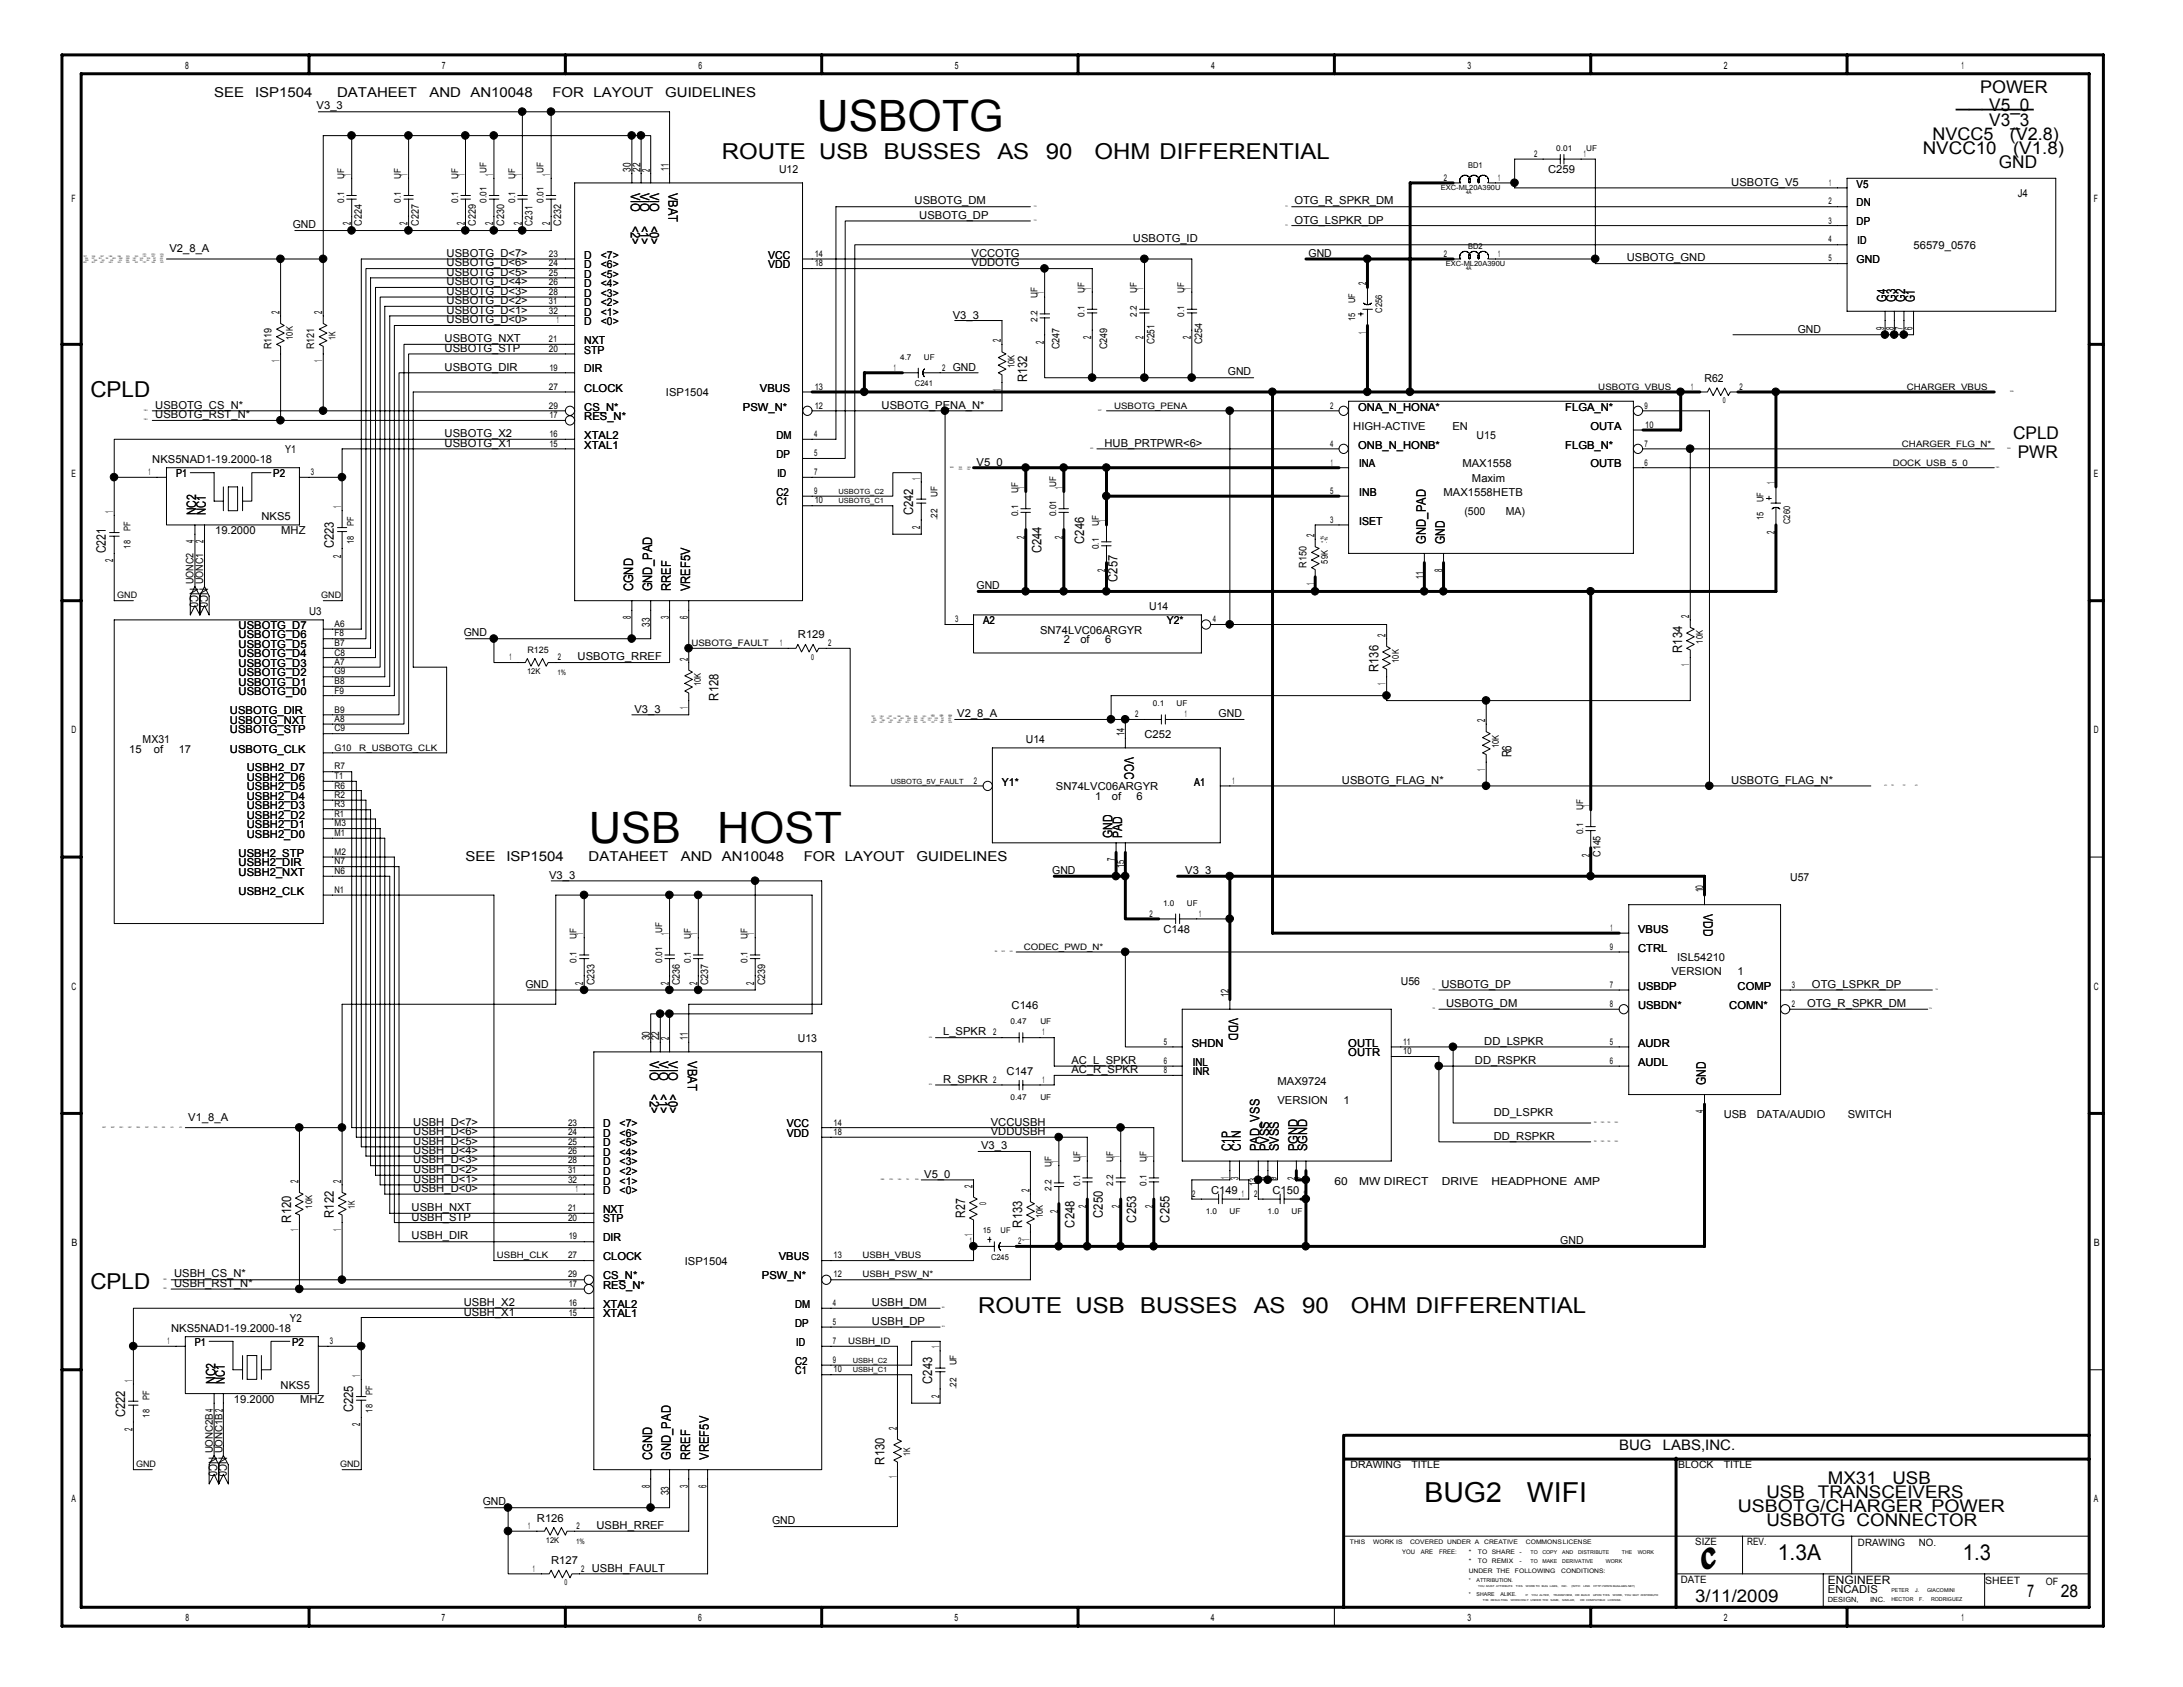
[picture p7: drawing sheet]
<svg xmlns="http://www.w3.org/2000/svg" width="279mm" height="216mm" viewBox="0 0 279 216" stroke-linecap="round" stroke-linejoin="round" font-family="sans-serif">
<defs><g id="words">
<g font-size="5.5">
<text x="104.5" y="16.7">USBOTG</text>
<text x="75.4" y="107.9">USB</text>
<text x="91.8" y="107.9">HOST</text>
</g>
<g font-size="3.5">
<text x="182.3" y="192.2">BUG2</text>
<text x="195.4" y="192.2">WIFI</text>
</g>
<text font-size="3.3" x="217.9" y="200.6">C</text>
<g font-size="2.8">
<text x="250.4" y="13.6">______</text>
<text x="92.4" y="20.4">ROUTE USB</text>
<text x="113.1" y="20.4">BUSSES</text>
<text x="127.6" y="20.4">AS</text>
<text x="133.9" y="20.4">90</text>
<text x="140.1" y="20.4">OHM DIFFERENTIAL</text>
<text x="11.6" y="50.8">CPLD</text>
<text x="11.6" y="165">CPLD</text>
<text x="125.2" y="168.1">ROUTE USB</text>
<text x="145.9" y="168.1">BUSSES</text>
<text x="160.5" y="168.1">AS</text>
<text x="166.7" y="168.1">90</text>
<text x="172.9" y="168.1">OHM DIFFERENTIAL</text>
<text x="227.6" y="199.6">1.3A</text>
<text x="251.2" y="199.6">1.3</text>
</g>
<g font-size="2.2">
<text x="253.4" y="11.9">POWER</text>
<text x="247.3" y="17.9">NVCC5</text>
<text x="254.6" y="14.3">V5_0</text>
<text x="254.6" y="16.1">V3_3</text>
<text x="257.2" y="17.9">(V2.8)</text>
<text x="246.1" y="19.7">NVCC10</text>
<text x="255.8" y="21.5">GND</text>
<text x="257.7" y="19.7">(V1.8)</text>
<text x="257.7" y="56.2">CPLD</text>
<text x="258.2" y="58.6">PWR</text>
<text x="226.1" y="191.7">USB</text>
<text x="232.7" y="191.7">TRANSCEIVERS</text>
<text x="233.9" y="189.9">MX31</text>
<text x="242.2" y="189.9">USB</text>
<text x="222.4" y="193.5">USBOTG/CHARGER POWER</text>
<text x="226.1" y="195.3">USBOTG CONNECTOR</text>
<text x="217" y="205.1">3/11/2009</text>
<text x="259.5" y="204.4">7</text>
<text x="263.8" y="204.4">28</text>
</g>
<g font-size="1.9">
<text x="207.2" y="185.6">BUG</text>
<text x="212.8" y="185.6">LABS,INC.</text>
</g>
<g font-size="1.7">
<text x="27.4" y="12.4">SEE</text>
<text x="32.7" y="12.4">ISP1504</text>
<text x="43.2" y="12.4">DATAHEET</text>
<text x="55" y="12.4">AND AN10048</text>
<text x="70.7" y="12.4">FOR LAYOUT</text>
<text x="85.1" y="12.4">GUIDELINES</text>
<text x="80.7" y="24.6" transform="rotate(90 80.7 24.6)">VIO</text>
<text x="80.7" y="28.9" transform="rotate(90 80.7 28.9)">&lt;2&gt;</text>
<text x="81.9" y="24.6" transform="rotate(90 81.9 24.6)">VIO</text>
<text x="81.9" y="28.9" transform="rotate(90 81.9 28.9)">&lt;1&gt;</text>
<text x="83.2" y="24.6" transform="rotate(90 83.2 24.6)">VIO</text>
<text x="83.2" y="28.9" transform="rotate(90 83.2 28.9)">&lt;0&gt;</text>
<text x="85.6" y="24.6" transform="rotate(90 85.6 24.6)">VBAT</text>
<text x="241.4" y="38.6" transform="rotate(-90 241.4 38.6)">G4</text>
<text x="242.6" y="38.6" transform="rotate(-90 242.6 38.6)">G3</text>
<text x="243.9" y="38.6" transform="rotate(-90 243.9 38.6)">G2</text>
<text x="245.1" y="38.6" transform="rotate(-90 245.1 38.6)">G1</text>
<text x="131.5" y="48.9" transform="rotate(-90 131.5 48.9)">R132</text>
<text x="25.1" y="66" transform="rotate(-90 25.1 66)">NC2</text>
<text x="26.3" y="66" transform="rotate(-90 26.3 66)">NC1</text>
<text x="116.9" y="66" transform="rotate(-90 116.9 66)">C242</text>
<text x="13.6" y="70.8" transform="rotate(-90 13.6 70.8)">C221</text>
<text x="42.7" y="70.2" transform="rotate(-90 42.7 70.2)">C223</text>
<text x="133.3" y="70.8" transform="rotate(-90 133.3 70.8)">C244</text>
<text x="138.7" y="69.6" transform="rotate(-90 138.7 69.6)">C246</text>
<text x="182.5" y="69.6" transform="rotate(-90 182.5 69.6)">GND_PAD</text>
<text x="184.9" y="69.6" transform="rotate(-90 184.9 69.6)">GND</text>
<text x="81" y="75.7" transform="rotate(-90 81 75.7)">CGND</text>
<text x="83.5" y="75.7" transform="rotate(-90 83.5 75.7)">GND_PAD</text>
<text x="85.9" y="75.7" transform="rotate(-90 85.9 75.7)">RREF</text>
<text x="88.3" y="75.7" transform="rotate(-90 88.3 75.7)">VREF5V</text>
<text x="143" y="74.5" transform="rotate(-90 143 74.5)">C257</text>
<text x="215.3" y="83.6" transform="rotate(-90 215.3 83.6)">R134</text>
<text x="92" y="89.7" transform="rotate(-90 92 89.7)">R128</text>
<text x="176.4" y="86" transform="rotate(-90 176.4 86)">R136</text>
<text x="143.9" y="96.9" transform="rotate(90 143.9 96.9)">VCC</text>
<text x="193.4" y="96.9" transform="rotate(-90 193.4 96.9)">R6</text>
<text x="142.4" y="107.3" transform="rotate(-90 142.4 107.3)">GND</text>
<text x="143.6" y="107.3" transform="rotate(-90 143.6 107.3)">PAD</text>
<text x="59.6" y="110.2">SEE</text>
<text x="64.8" y="110.2">ISP1504</text>
<text x="75.3" y="110.2">DATAHEET</text>
<text x="87.1" y="110.2">AND AN10048</text>
<text x="102.9" y="110.2">FOR LAYOUT</text>
<text x="117.3" y="110.2">GUIDELINES</text>
<text x="218" y="117" transform="rotate(90 218 117)">VDD</text>
<text x="157.3" y="130.3" transform="rotate(90 157.3 130.3)">VDD</text>
<text x="83.2" y="135.8" transform="rotate(90 83.2 135.8)">VIO</text>
<text x="84.4" y="135.8" transform="rotate(90 84.4 135.8)">VIO</text>
<text x="85.6" y="135.8" transform="rotate(90 85.6 135.8)">VIO</text>
<text x="88" y="135.8" transform="rotate(90 88 135.8)">VBAT</text>
<text x="83.2" y="140" transform="rotate(90 83.2 140)">&lt;2&gt;</text>
<text x="84.4" y="140" transform="rotate(90 84.4 140)">&lt;1&gt;</text>
<text x="85.6" y="140" transform="rotate(90 85.6 140)">&lt;0&gt;</text>
<text x="218.3" y="138.9" transform="rotate(-90 218.3 138.9)">GND</text>
<text x="157.6" y="147.4" transform="rotate(-90 157.6 147.4)">C1P</text>
<text x="158.8" y="147.4" transform="rotate(-90 158.8 147.4)">C1N</text>
<text x="161.2" y="147.4" transform="rotate(-90 161.2 147.4)">PAD_VSS</text>
<text x="162.4" y="147.4" transform="rotate(-90 162.4 147.4)">PVSS</text>
<text x="163.7" y="147.4" transform="rotate(-90 163.7 147.4)">SVSS</text>
<text x="166.1" y="147.4" transform="rotate(-90 166.1 147.4)">PGND</text>
<text x="167.3" y="147.4" transform="rotate(-90 167.3 147.4)">SGND</text>
<text x="42.7" y="155.9" transform="rotate(-90 42.7 155.9)">R122</text>
<text x="123.5" y="155.9" transform="rotate(-90 123.5 155.9)">R27</text>
<text x="141.2" y="155.9" transform="rotate(-90 141.2 155.9)">C250</text>
<text x="37.3" y="156.5" transform="rotate(-90 37.3 156.5)">R120</text>
<text x="130.8" y="157.1" transform="rotate(-90 130.8 157.1)">R133</text>
<text x="137.5" y="157.1" transform="rotate(-90 137.5 157.1)">C248</text>
<text x="145.4" y="156.5" transform="rotate(-90 145.4 156.5)">C253</text>
<text x="149.7" y="156.5" transform="rotate(-90 149.7 156.5)">C255</text>
<text x="27.6" y="177.1" transform="rotate(-90 27.6 177.1)">NC2</text>
<text x="28.8" y="177.1" transform="rotate(-90 28.8 177.1)">NC1</text>
<text x="119.3" y="177.1" transform="rotate(-90 119.3 177.1)">C243</text>
<text x="16" y="181.4" transform="rotate(-90 16 181.4)">C222</text>
<text x="45.2" y="180.8" transform="rotate(-90 45.2 180.8)">C225</text>
<text x="83.5" y="186.9" transform="rotate(-90 83.5 186.9)">CGND</text>
<text x="85.9" y="186.9" transform="rotate(-90 85.9 186.9)">GND_PAD</text>
<text x="88.3" y="186.9" transform="rotate(-90 88.3 186.9)">RREF</text>
<text x="90.7" y="186.9" transform="rotate(-90 90.7 186.9)">VREF5V</text>
<text x="113.2" y="187.5" transform="rotate(-90 113.2 187.5)">R130</text>
</g>
<g font-size="1.5">
<text x="24.3" y="75.2" transform="rotate(90 24.3 75.2)">NC0</text>
<text x="25.5" y="75.2" transform="rotate(90 25.5 75.2)">NC0</text>
<text x="26.7" y="186.4" transform="rotate(90 26.7 186.4)">NC0</text>
<text x="28" y="186.4" transform="rotate(90 28 186.4)">NC0</text>
<text x="233.9" y="202.7">ENGINEER</text>
</g>
<g font-size="1.4">
<text x="40.5" y="14">V3_3</text>
<text x="44.9" y="22.5" transform="rotate(-90 44.9 22.5)">1</text>
<text x="52.2" y="22.5" transform="rotate(-90 52.2 22.5)">1</text>
<text x="59.5" y="22.5" transform="rotate(-90 59.5 22.5)">1</text>
<text x="63.1" y="22.5" transform="rotate(-90 63.1 22.5)">1</text>
<text x="66.8" y="22.5" transform="rotate(-90 66.8 22.5)">1</text>
<text x="70.4" y="22.5" transform="rotate(-90 70.4 22.5)">1</text>
<text x="80.7" y="22" transform="rotate(-90 80.7 22)">30</text>
<text x="82" y="22" transform="rotate(-90 82 22)">22</text>
<text x="83.2" y="22" transform="rotate(-90 83.2 22)">2</text>
<text x="85.6" y="21.9" transform="rotate(-90 85.6 21.9)">11</text>
<text x="99.7" y="22.2">U12</text>
<text x="198.1" y="22.2">C259</text>
<text x="221.6" y="23.7">USBOTG_V5</text>
<text x="37.5" y="29.2">GND</text>
<text x="44.9" y="28.8" transform="rotate(-90 44.9 28.8)">2</text>
<text x="52.2" y="28.8" transform="rotate(-90 52.2 28.8)">2</text>
<text x="59.5" y="28.8" transform="rotate(-90 59.5 28.8)">2</text>
<text x="63.1" y="28.8" transform="rotate(-90 63.1 28.8)">2</text>
<text x="66.8" y="28.8" transform="rotate(-90 66.8 28.8)">2</text>
<text x="70.4" y="28.8" transform="rotate(-90 70.4 28.8)">2</text>
<text x="117.1" y="26.2">USBOTG_DM</text>
<text x="117.7" y="28">USBOTG_DP</text>
<text x="165.7" y="28.6">OTG_LSPKR_DP</text>
<text x="165.7" y="26.2">OTG_R_SPKR_DM</text>
<text x="237.6" y="28.8">DP</text>
<text x="237.6" y="26.4">DN</text>
<text x="237.6" y="24">V5</text>
<text x="258.2" y="25.2">J4</text>
<text x="21.7" y="32.3">V2_8_A</text>
<text x="57.2" y="35.3">USBOTG_D&lt;5&gt;</text>
<text x="57.2" y="32.9">USBOTG_D&lt;7&gt;</text>
<text x="57.2" y="34.1">USBOTG_D&lt;6&gt;</text>
<text x="74.8" y="33.1">D</text>
<text x="74.8" y="34.3">D</text>
<text x="74.8" y="35.5">D</text>
<text x="76.9" y="33.1">&lt;7&gt;</text>
<text x="76.9" y="34.3">&lt;6&gt;</text>
<text x="76.9" y="35.5">&lt;5&gt;</text>
<text x="98.3" y="33.1">VCC</text>
<text x="98.3" y="34.3">VDD</text>
<text x="124.3" y="32.9">VCCOTG</text>
<text x="124.3" y="34.1">VDDOTG</text>
<text x="145" y="31">USBOTG_ID</text>
<text x="167.5" y="32.9">GND</text>
<text x="208.2" y="33.4">USBOTG_GND</text>
<text x="237.6" y="33.7">GND</text>
<text x="237.8" y="31.3">ID</text>
<text x="244.9" y="31.9">56579_0576</text>
<text x="35.8" y="40.2" transform="rotate(-90 35.8 40.2)">2</text>
<text x="41.2" y="40.2" transform="rotate(-90 41.2 40.2)">2</text>
<text x="57.2" y="38.9">USBOTG_D&lt;2&gt;</text>
<text x="57.2" y="37.7">USBOTG_D&lt;3&gt;</text>
<text x="57.2" y="41.4">USBOTG_D&lt;0&gt;</text>
<text x="57.2" y="40.1">USBOTG_D&lt;1&gt;</text>
<text x="57.2" y="36.5">USBOTG_D&lt;4&gt;</text>
<text x="74.8" y="36.7">D</text>
<text x="74.8" y="38">D</text>
<text x="74.8" y="39.2">D</text>
<text x="74.8" y="40.4">D</text>
<text x="74.8" y="41.6">D</text>
<text x="76.9" y="36.7">&lt;4&gt;</text>
<text x="76.9" y="38">&lt;3&gt;</text>
<text x="76.9" y="39.2">&lt;2&gt;</text>
<text x="76.9" y="40.4">&lt;1&gt;</text>
<text x="76.9" y="41.6">&lt;0&gt;</text>
<text x="121.9" y="40.8">V3_3</text>
<text x="133.6" y="37.7" transform="rotate(-90 133.6 37.7)">1</text>
<text x="139.7" y="37.1" transform="rotate(-90 139.7 37.1)">1</text>
<text x="146.4" y="37.1" transform="rotate(-90 146.4 37.1)">1</text>
<text x="152.4" y="37.1" transform="rotate(-90 152.4 37.1)">1</text>
<text x="174.9" y="36.5" transform="rotate(-90 174.9 36.5)">2</text>
<text x="35.8" y="46.4" transform="rotate(-90 35.8 46.4)">1</text>
<text x="41.2" y="46.4" transform="rotate(-90 41.2 46.4)">1</text>
<text x="56.9" y="47.5">USBOTG_DIR</text>
<text x="56.9" y="45">USBOTG_STP</text>
<text x="56.9" y="43.8">USBOTG_NXT</text>
<text x="74.8" y="44">NXT</text>
<text x="74.8" y="45.3">STP</text>
<text x="74.8" y="47.7">DIR</text>
<text x="121.9" y="47.5">GND</text>
<text x="128.1" y="43.8" transform="rotate(-90 128.1 43.8)">2</text>
<text x="133.6" y="44" transform="rotate(-90 133.6 44)">2</text>
<text x="139.7" y="43.4" transform="rotate(-90 139.7 43.4)">2</text>
<text x="146.4" y="43.4" transform="rotate(-90 146.4 43.4)">2</text>
<text x="152.4" y="43.4" transform="rotate(-90 152.4 43.4)">2</text>
<text x="174.9" y="42.7" transform="rotate(-90 174.9 42.7)">1</text>
<text x="230.1" y="42.6">GND</text>
<text x="241.1" y="42.2" transform="rotate(-90 241.1 42.2)">9</text>
<text x="242.4" y="42.2" transform="rotate(-90 242.4 42.2)">8</text>
<text x="243.6" y="42.2" transform="rotate(-90 243.6 42.2)">7</text>
<text x="244.8" y="42.2" transform="rotate(-90 244.8 42.2)">6</text>
<text x="19.9" y="52.3">USBOTG_CS_N*</text>
<text x="19.9" y="53.5">USBOTG_RST_N*</text>
<text x="74.8" y="50.1">CLOCK</text>
<text x="74.8" y="52.5">CS_N*</text>
<text x="74.8" y="53.8">RES_N*</text>
<text x="85.2" y="50.7">ISP1504</text>
<text x="95.1" y="52.5">PSW_N*</text>
<text x="97.3" y="50.1">VBUS</text>
<text x="112.8" y="52.3">USBOTG_PENA_N*</text>
<text x="128.1" y="50" transform="rotate(-90 128.1 50)">1</text>
<text x="157.2" y="48">GND</text>
<text x="173.8" y="52.5">ONA_N_HONA*</text>
<text x="200.3" y="52.5">FLGA_N*</text>
<text x="218.2" y="48.9">R62</text>
<text x="19.5" y="59.2">NKS5NAD1-19.2000-18</text>
<text x="36.5" y="58">Y1</text>
<text x="56.9" y="57.2">USBOTG_X1</text>
<text x="56.9" y="56">USBOTG_X2</text>
<text x="74.8" y="56.2">XTAL2</text>
<text x="74.8" y="57.4">XTAL1</text>
<text x="99.4" y="56.2">DM</text>
<text x="99.4" y="58.6">DP</text>
<text x="125" y="59.6">V5_0</text>
<text x="141.4" y="57.1">HUB_PRTPWR&lt;6&gt;</text>
<text x="173.2" y="55">HIGH-ACTIVE</text>
<text x="173.8" y="57.4">ONB_N_HONB*</text>
<text x="174" y="59.8">INA</text>
<text x="185.9" y="55">EN</text>
<text x="187.2" y="59.8">MAX1558</text>
<text x="189" y="56.2">U15</text>
<text x="200.3" y="57.4">FLGB_N*</text>
<text x="203.6" y="55">OUTA</text>
<text x="203.6" y="59.8">OUTB</text>
<text x="14.5" y="65.6" transform="rotate(-90 14.5 65.6)">1</text>
<text x="22.5" y="61">P1</text>
<text x="35" y="61">P2</text>
<text x="43.7" y="65" transform="rotate(-90 43.7 65)">1</text>
<text x="99.4" y="63.5">C2</text>
<text x="99.4" y="64.7">C1</text>
<text x="99.5" y="61">ID</text>
<text x="117.8" y="61.4" transform="rotate(-90 117.8 61.4)">1</text>
<text x="131.2" y="62.6" transform="rotate(-90 131.2 62.6)">1</text>
<text x="136" y="62.6" transform="rotate(-90 136 62.6)">1</text>
<text x="174" y="63.5">INB</text>
<text x="184.8" y="63.5">MAX1558HETB</text>
<text x="187.4" y="65.9">(500</text>
<text x="188.4" y="61.6">Maxim</text>
<text x="192.7" y="65.9">MA)</text>
<text x="227.2" y="62" transform="rotate(-90 227.2 62)">1</text>
<text x="14.5" y="72" transform="rotate(-90 14.5 72)">2</text>
<text x="24.8" y="69.6" transform="rotate(-90 24.8 69.6)">4</text>
<text x="26" y="69.6" transform="rotate(-90 26 69.6)">2</text>
<text x="27.5" y="68.3">19.2000</text>
<text x="33.5" y="66.5">NKS5</text>
<text x="36" y="68.3">MHZ</text>
<text x="43.7" y="71.4" transform="rotate(-90 43.7 71.4)">2</text>
<text x="117.8" y="67.7" transform="rotate(-90 117.8 67.7)">2</text>
<text x="131.2" y="68.9" transform="rotate(-90 131.2 68.9)">2</text>
<text x="136" y="68.9" transform="rotate(-90 136 68.9)">2</text>
<text x="141.5" y="66.8" transform="rotate(-90 141.5 66.8)">1</text>
<text x="168.2" y="68.7" transform="rotate(-90 168.2 68.7)">2</text>
<text x="174" y="67.1">ISET</text>
<text x="227.2" y="68.3" transform="rotate(-90 227.2 68.3)">2</text>
<text x="125" y="75.4">GND</text>
<text x="141.5" y="73.2" transform="rotate(-90 141.5 73.2)">2</text>
<text x="168.2" y="74.9" transform="rotate(-90 168.2 74.9)">1</text>
<text x="182.2" y="74" transform="rotate(-90 182.2 74)">11</text>
<text x="184.6" y="73.2" transform="rotate(-90 184.6 73.2)">8</text>
<text x="30.5" y="80.5">USBOTG_D7</text>
<text x="30.5" y="81.7">USBOTG_D6</text>
<text x="30.5" y="82.9">USBOTG_D5</text>
<text x="39.6" y="78.7">U3</text>
<text x="59.4" y="81.4">GND</text>
<text x="80.7" y="79.2" transform="rotate(-90 80.7 79.2)">8</text>
<text x="83.2" y="80.2" transform="rotate(-90 83.2 80.2)">33</text>
<text x="85.6" y="79.2" transform="rotate(-90 85.6 79.2)">3</text>
<text x="88" y="79.2" transform="rotate(-90 88 79.2)">6</text>
<text x="102.1" y="81.7">R129</text>
<text x="125.8" y="79.9">A2</text>
<text x="133.1" y="81.1">SN74LVC06ARGYR</text>
<text x="136.2" y="82.3">2</text>
<text x="138.3" y="82.3">of</text>
<text x="141.4" y="82.3">6</text>
<text x="147.1" y="78.1">U14</text>
<text x="149.3" y="79.9">Y2*</text>
<text x="177.3" y="81.5" transform="rotate(-90 177.3 81.5)">2</text>
<text x="216.2" y="79.1" transform="rotate(-90 216.2 79.1)">2</text>
<text x="30.5" y="84.1">USBOTG_D4</text>
<text x="30.5" y="85.3">USBOTG_D3</text>
<text x="30.5" y="86.6">USBOTG_D2</text>
<text x="30.5" y="87.8">USBOTG_D1</text>
<text x="30.5" y="89">USBOTG_D0</text>
<text x="73.9" y="84.5">USBOTG_RREF</text>
<text x="88" y="84.5" transform="rotate(-90 88 84.5)">2</text>
<text x="177.3" y="87.7" transform="rotate(-90 177.3 87.7)">1</text>
<text x="216.2" y="85.3" transform="rotate(-90 216.2 85.3)">1</text>
<text x="18.3" y="95.1">MX31</text>
<text x="29.4" y="91.4">USBOTG_DIR</text>
<text x="29.4" y="92.6">USBOTG_NXT</text>
<text x="29.4" y="93.9">USBOTG_STP</text>
<text x="81.2" y="91.2">V3_3</text>
<text x="88" y="90.7" transform="rotate(-90 88 90.7)">1</text>
<text x="122.5" y="91.8">V2_8_A</text>
<text x="131.3" y="95.1">U14</text>
<text x="143.9" y="94.2" transform="rotate(-90 143.9 94.2)">14</text>
<text x="146.5" y="94.4">C252</text>
<text x="156" y="91.8">GND</text>
<text x="190.1" y="92.5" transform="rotate(-90 190.1 92.5)">2</text>
<text x="16.5" y="96.3">15</text>
<text x="19.7" y="96.3">of</text>
<text x="22.9" y="96.3">17</text>
<text x="29.4" y="96.3">USBOTG_CLK</text>
<text x="31.6" y="98.7">USBH2_D7</text>
<text x="31.6" y="99.9">USBH2_D6</text>
<text x="31.6" y="101.1">USBH2_D5</text>
<text x="128.2" y="100.5">Y1*</text>
<text x="135.1" y="101.1">SN74LVC06ARGYR</text>
<text x="152.8" y="100.5">A1</text>
<text x="171.8" y="100.3">USBOTG_FLAG_N*</text>
<text x="190.1" y="98.6" transform="rotate(-90 190.1 98.6)">1</text>
<text x="221.6" y="100.3">USBOTG_FLAG_N*</text>
<text x="31.6" y="102.4">USBH2_D4</text>
<text x="31.6" y="103.6">USBH2_D3</text>
<text x="31.6" y="104.8">USBH2_D2</text>
<text x="31.6" y="106">USBH2_D1</text>
<text x="31.6" y="107.2">USBH2_D0</text>
<text x="140.2" y="102.4">1</text>
<text x="142.3" y="102.4">of</text>
<text x="145.5" y="102.4">6</text>
<text x="203.5" y="103.3" transform="rotate(-90 203.5 103.3)">1</text>
<text x="30.5" y="109.6">USBH2_STP</text>
<text x="30.5" y="110.9">USBH2_DIR</text>
<text x="30.5" y="112.1">USBH2_NXT</text>
<text x="70.3" y="112.4">V3_3</text>
<text x="134.7" y="111.8">GND</text>
<text x="142.7" y="110.2" transform="rotate(-90 142.7 110.2)">7</text>
<text x="143.9" y="111.1" transform="rotate(-90 143.9 111.1)">15</text>
<text x="151.7" y="111.8">V3_3</text>
<text x="203.5" y="109.6" transform="rotate(-90 203.5 109.6)">2</text>
<text x="229.1" y="112.7">U57</text>
<text x="30.5" y="114.5">USBH2_CLK</text>
<text x="74.6" y="119.7" transform="rotate(-90 74.6 119.7)">1</text>
<text x="85.6" y="119.7" transform="rotate(-90 85.6 119.7)">1</text>
<text x="89.3" y="119.7" transform="rotate(-90 89.3 119.7)">1</text>
<text x="96.5" y="119.7" transform="rotate(-90 96.5 119.7)">1</text>
<text x="148.9" y="119.4">C148</text>
<text x="209.6" y="119.4">VBUS</text>
<text x="218" y="114.2" transform="rotate(-90 218 114.2)">10</text>
<text x="209.6" y="121.8">CTRL</text>
<text x="213.9" y="124.8">VERSION</text>
<text x="214.6" y="123">ISL54210</text>
<text x="222.4" y="124.8">1</text>
<text x="67.2" y="126.4">GND</text>
<text x="74.6" y="126.1" transform="rotate(-90 74.6 126.1)">2</text>
<text x="85.6" y="126.1" transform="rotate(-90 85.6 126.1)">2</text>
<text x="89.3" y="126.1" transform="rotate(-90 89.3 126.1)">2</text>
<text x="96.5" y="126.1" transform="rotate(-90 96.5 126.1)">2</text>
<text x="129.5" y="129.1">C146</text>
<text x="157.3" y="127.6" transform="rotate(-90 157.3 127.6)">12</text>
<text x="179.3" y="126.1">U56</text>
<text x="184.5" y="126.4">USBOTG_DP</text>
<text x="185.1" y="128.9">USBOTG_DM</text>
<text x="209.6" y="129.1">USBDN*</text>
<text x="209.6" y="126.7">USBDP</text>
<text x="221.3" y="129.1">COMN*</text>
<text x="222.4" y="126.7">COMP</text>
<text x="231.3" y="128.9">OTG_R_SPKR_DM</text>
<text x="231.9" y="126.4">OTG_LSPKR_DP</text>
<text x="83.2" y="133.1" transform="rotate(-90 83.2 133.1)">30</text>
<text x="84.4" y="133.1" transform="rotate(-90 84.4 133.1)">22</text>
<text x="85.6" y="133.1" transform="rotate(-90 85.6 133.1)">2</text>
<text x="88" y="133.1" transform="rotate(-90 88 133.1)">11</text>
<text x="102.1" y="133.3">U13</text>
<text x="120.7" y="132.5">L_SPKR</text>
<text x="128.8" y="137.6">C147</text>
<text x="137.1" y="137.4">AC_R_SPKR</text>
<text x="137.1" y="136.1">AC_L_SPKR</text>
<text x="152.5" y="133.9">SHDN</text>
<text x="152.7" y="136.4">INL</text>
<text x="152.7" y="137.6">INR</text>
<text x="172.6" y="133.9">OUTL</text>
<text x="172.6" y="135.2">OUTR</text>
<text x="188.8" y="136.1">DD_RSPKR</text>
<text x="190" y="133.7">DD_LSPKR</text>
<text x="209.6" y="136.4">AUDL</text>
<text x="209.6" y="133.9">AUDR</text>
<text x="24.1" y="143.4">V1_8_A</text>
<text x="120.7" y="138.6">R_SPKR</text>
<text x="163.5" y="138.8">MAX9724</text>
<text x="163.5" y="141.3">VERSION</text>
<text x="172" y="141.3">1</text>
<text x="191.2" y="142.8">DD_LSPKR</text>
<text x="218" y="142.5" transform="rotate(-90 218 142.5)">4</text>
<text x="220.6" y="143.1">USB</text>
<text x="224.8" y="143.1">DATA/AUDIO</text>
<text x="236.5" y="143.1">SWITCH</text>
<text x="52.9" y="144.1">USBH_D&lt;7&gt;</text>
<text x="52.9" y="145.2">USBH_D&lt;6&gt;</text>
<text x="52.9" y="146.5">USBH_D&lt;5&gt;</text>
<text x="52.9" y="147.7">USBH_D&lt;4&gt;</text>
<text x="52.9" y="148.9">USBH_D&lt;3&gt;</text>
<text x="77.2" y="144.3">D</text>
<text x="77.2" y="145.5">D</text>
<text x="77.2" y="146.7">D</text>
<text x="77.2" y="147.9">D</text>
<text x="77.2" y="149.1">D</text>
<text x="79.3" y="144.3">&lt;7&gt;</text>
<text x="79.3" y="145.5">&lt;6&gt;</text>
<text x="79.3" y="146.7">&lt;5&gt;</text>
<text x="79.3" y="147.9">&lt;4&gt;</text>
<text x="79.3" y="149.1">&lt;3&gt;</text>
<text x="100.7" y="144.3">VCC</text>
<text x="100.7" y="145.5">VDD</text>
<text x="125.6" y="147.1">V3_3</text>
<text x="126.8" y="145.2">VDDUSBH</text>
<text x="126.8" y="144.1">VCCUSBH</text>
<text x="135.4" y="148.8" transform="rotate(-90 135.4 148.8)">1</text>
<text x="139.1" y="148.3" transform="rotate(-90 139.1 148.3)">1</text>
<text x="143.3" y="148.3" transform="rotate(-90 143.3 148.3)">1</text>
<text x="147.6" y="148.3" transform="rotate(-90 147.6 148.3)">1</text>
<text x="191.2" y="145.9">DD_RSPKR</text>
<text x="38.2" y="151.4" transform="rotate(-90 38.2 151.4)">2</text>
<text x="43.7" y="151.4" transform="rotate(-90 43.7 151.4)">2</text>
<text x="52.7" y="155">USBH_NXT</text>
<text x="52.9" y="150.1">USBH_D&lt;2&gt;</text>
<text x="52.9" y="151.3">USBH_D&lt;1&gt;</text>
<text x="52.9" y="152.6">USBH_D&lt;0&gt;</text>
<text x="77.2" y="150.4">D</text>
<text x="77.2" y="151.6">D</text>
<text x="77.2" y="152.8">D</text>
<text x="77.2" y="155.2">NXT</text>
<text x="79.3" y="150.4">&lt;2&gt;</text>
<text x="79.3" y="151.6">&lt;1&gt;</text>
<text x="79.3" y="152.8">&lt;0&gt;</text>
<text x="118.3" y="150.7">V5_0</text>
<text x="124.5" y="152" transform="rotate(-90 124.5 152)">2</text>
<text x="131.8" y="152.6" transform="rotate(-90 131.8 152.6)">2</text>
<text x="135.4" y="155.2" transform="rotate(-90 135.4 155.2)">2</text>
<text x="139.1" y="154.6" transform="rotate(-90 139.1 154.6)">2</text>
<text x="143.3" y="154.6" transform="rotate(-90 143.3 154.6)">2</text>
<text x="147.6" y="154.6" transform="rotate(-90 147.6 154.6)">2</text>
<text x="155" y="152.8">C149</text>
<text x="157.3" y="150.9" transform="rotate(-90 157.3 150.9)">1</text>
<text x="158.5" y="151" transform="rotate(-90 158.5 151)">3</text>
<text x="160.9" y="151.8" transform="rotate(-90 160.9 151.8)">13</text>
<text x="162.2" y="151" transform="rotate(-90 162.2 151)">4</text>
<text x="162.9" y="152.8">C150</text>
<text x="163.4" y="151" transform="rotate(-90 163.4 151)">9</text>
<text x="165.8" y="151" transform="rotate(-90 165.8 151)">2</text>
<text x="167" y="151" transform="rotate(-90 167 151)">7</text>
<text x="170.8" y="151.6">60</text>
<text x="174" y="151.6">MW DIRECT</text>
<text x="184.5" y="151.6">DRIVE</text>
<text x="190.9" y="151.6">HEADPHONE AMP</text>
<text x="38.2" y="157.6" transform="rotate(-90 38.2 157.6)">1</text>
<text x="43.7" y="157.6" transform="rotate(-90 43.7 157.6)">1</text>
<text x="52.7" y="158.6">USBH_DIR</text>
<text x="52.7" y="156.2">USBH_STP</text>
<text x="77.2" y="156.4">STP</text>
<text x="77.2" y="158.9">DIR</text>
<text x="77.2" y="161.3">CLOCK</text>
<text x="87.6" y="161.9">ISP1504</text>
<text x="99.7" y="161.3">VBUS</text>
<text x="124.5" y="158.2" transform="rotate(-90 124.5 158.2)">1</text>
<text x="131.8" y="158.8" transform="rotate(-90 131.8 158.8)">1</text>
<text x="199.7" y="159.2">GND</text>
<text x="22.3" y="163.5">USBH_CS_N*</text>
<text x="22.3" y="164.7">USBH_RST_N*</text>
<text x="59.4" y="167.1">USBH_X2</text>
<text x="77.2" y="163.7">CS_N*</text>
<text x="77.2" y="164.9">RES_N*</text>
<text x="77.2" y="167.4">XTAL2</text>
<text x="97.5" y="163.7">PSW_N*</text>
<text x="101.8" y="167.4">DM</text>
<text x="111.6" y="167.1">USBH_DM</text>
<text x="21.9" y="170.4">NKS5NAD1-19.2000-18</text>
<text x="24.9" y="172.3">P1</text>
<text x="37.1" y="169.2">Y2</text>
<text x="37.4" y="172.3">P2</text>
<text x="59.4" y="168.4">USBH_X1</text>
<text x="77.2" y="168.6">XTAL1</text>
<text x="101.8" y="169.8">DP</text>
<text x="101.9" y="172.3">ID</text>
<text x="111.6" y="169.5">USBH_DP</text>
<text x="120.2" y="172.6" transform="rotate(-90 120.2 172.6)">1</text>
<text x="16.9" y="176.8" transform="rotate(-90 16.9 176.8)">1</text>
<text x="29.9" y="179.5">19.2000</text>
<text x="35.9" y="177.7">NKS5</text>
<text x="38.4" y="179.5">MHZ</text>
<text x="46.1" y="176.2" transform="rotate(-90 46.1 176.2)">1</text>
<text x="101.8" y="174.7">C2</text>
<text x="101.8" y="175.9">C1</text>
<text x="120.2" y="178.9" transform="rotate(-90 120.2 178.9)">2</text>
<text x="16.9" y="183.2" transform="rotate(-90 16.9 183.2)">2</text>
<text x="46.1" y="182.5" transform="rotate(-90 46.1 182.5)">2</text>
<text x="114.8" y="183" transform="rotate(-90 114.8 183)">2</text>
<text x="83.2" y="190.5" transform="rotate(-90 83.2 190.5)">8</text>
<text x="85.6" y="191.4" transform="rotate(-90 85.6 191.4)">33</text>
<text x="88" y="190.5" transform="rotate(-90 88 190.5)">3</text>
<text x="90.4" y="190.5" transform="rotate(-90 90.4 190.5)">6</text>
<text x="114.8" y="189.1" transform="rotate(-90 114.8 189.1)">1</text>
<text x="61.8" y="192.7">GND</text>
<text x="68.7" y="194.7">R126</text>
<text x="76.3" y="195.7">USBH_RREF</text>
<text x="98.8" y="195.1">GND</text>
<text x="70.5" y="200.2">R127</text>
<text x="75.7" y="201.2">USBH_FAULT</text>
<text x="233.9" y="203.8">ENCADIS</text>
</g>
<g font-size="1.3">
<text x="23.7" y="8.8">8</text>
<text x="56.5" y="8.8">7</text>
<text x="89.4" y="8.8">6</text>
<text x="122.2" y="8.8">5</text>
<text x="155" y="8.8">4</text>
<text x="187.8" y="8.8">3</text>
<text x="220.6" y="8.8">2</text>
<text x="251.1" y="8.8">1</text>
<text x="9.2" y="25.8">F</text>
<text x="46.3" y="28.9" transform="rotate(-90 46.3 28.9)">C224</text>
<text x="53.6" y="28.9" transform="rotate(-90 53.6 28.9)">C227</text>
<text x="60.9" y="28.9" transform="rotate(-90 60.9 28.9)">C229</text>
<text x="64.5" y="28.9" transform="rotate(-90 64.5 28.9)">C230</text>
<text x="68.2" y="28.9" transform="rotate(-90 68.2 28.9)">C231</text>
<text x="71.8" y="28.9" transform="rotate(-90 71.8 28.9)">C232</text>
<text x="268" y="25.8">F</text>
<text x="34.8" y="44.7" transform="rotate(-90 34.8 44.7)">R119</text>
<text x="40.2" y="44.7" transform="rotate(-90 40.2 44.7)">R121</text>
<text x="135.6" y="44.7" transform="rotate(-90 135.6 44.7)">C247</text>
<text x="141.7" y="44.7" transform="rotate(-90 141.7 44.7)">C249</text>
<text x="147.8" y="44.1" transform="rotate(-90 147.8 44.1)">C251</text>
<text x="153.9" y="44.1" transform="rotate(-90 153.9 44.1)">C254</text>
<text x="9.2" y="61">E</text>
<text x="268" y="61">E</text>
<text x="24.8" y="74.8" transform="rotate(-90 24.8 74.8)">UONC2</text>
<text x="26" y="74.8" transform="rotate(-90 26 74.8)">UONC1</text>
<text x="167.2" y="72.6" transform="rotate(-90 167.2 72.6)">R150</text>
<text x="9.2" y="93.9">D</text>
<text x="268" y="93.9">D</text>
<text x="204.9" y="109.7" transform="rotate(-90 204.9 109.7)">C145</text>
<text x="9.2" y="126.7">C</text>
<text x="76.1" y="126.1" transform="rotate(-90 76.1 126.1)">C233</text>
<text x="87" y="126.1" transform="rotate(-90 87 126.1)">C236</text>
<text x="90.6" y="126.1" transform="rotate(-90 90.6 126.1)">C237</text>
<text x="97.9" y="126.1" transform="rotate(-90 97.9 126.1)">C239</text>
<text x="268" y="126.7">C</text>
<text x="9.2" y="159.5">B</text>
<text x="268" y="159.5">B</text>
<text x="27.2" y="186" transform="rotate(-90 27.2 186)">UONC2B4</text>
<text x="28.5" y="186" transform="rotate(-90 28.5 186)">UONC1B2</text>
<text x="172.9" y="187.9">DRAWING</text>
<text x="180.7" y="187.9">TITLE</text>
<text x="214.8" y="187.9">BLOCK</text>
<text x="220.6" y="187.9">TITLE</text>
<text x="9.2" y="192.3">A</text>
<text x="217" y="197.7">SIZE</text>
<text x="223.6" y="197.7">REV.</text>
<text x="237.8" y="197.9">DRAWING</text>
<text x="245.6" y="197.9">NO.</text>
<text x="268" y="192.3">A</text>
<text x="215.1" y="202.6">DATE</text>
<text x="254.1" y="202.8">SHEET</text>
<text x="261.8" y="202.9">OF</text>
<text x="23.7" y="207.5">8</text>
<text x="56.5" y="207.5">7</text>
<text x="89.4" y="207.5">6</text>
<text x="122.2" y="207.5">5</text>
<text x="155" y="207.5">4</text>
<text x="187.8" y="207.5">3</text>
<text x="220.6" y="207.5">2</text>
<text x="251.1" y="207.5">1</text>
</g>
<g font-size="1.2">
<text x="44" y="22.9" transform="rotate(-90 44 22.9)">UF</text>
<text x="51.3" y="22.9" transform="rotate(-90 51.3 22.9)">UF</text>
<text x="58.6" y="22.9" transform="rotate(-90 58.6 22.9)">UF</text>
<text x="62.3" y="22.1" transform="rotate(-90 62.3 22.1)">UF</text>
<text x="65.9" y="22.9" transform="rotate(-90 65.9 22.9)">UF</text>
<text x="69.6" y="22.1" transform="rotate(-90 69.6 22.1)">UF</text>
<text x="184.8" y="23.1">2</text>
<text x="191.7" y="23.1">1</text>
<text x="196.4" y="20.1">2</text>
<text x="202.7" y="20.1">1</text>
<text x="234.1" y="23.7">1</text>
<text x="44" y="26" transform="rotate(-90 44 26)">0.1</text>
<text x="51.3" y="26" transform="rotate(-90 51.3 26)">0.1</text>
<text x="58.6" y="26" transform="rotate(-90 58.6 26)">0.1</text>
<text x="62.3" y="26" transform="rotate(-90 62.3 26)">0.01</text>
<text x="65.9" y="26" transform="rotate(-90 65.9 26)">0.1</text>
<text x="69.6" y="26" transform="rotate(-90 69.6 26)">0.01</text>
<text x="234" y="28.6">3</text>
<text x="234" y="26.2">2</text>
<text x="70.2" y="32.9">23</text>
<text x="70.2" y="34.1">24</text>
<text x="70.2" y="35.3">25</text>
<text x="104.3" y="34.1">18</text>
<text x="104.3" y="32.9">14</text>
<text x="184.8" y="32.9">2</text>
<text x="191.7" y="32.9">1</text>
<text x="234" y="31">4</text>
<text x="234" y="33.4">5</text>
<text x="70.2" y="38.9">31</text>
<text x="70.2" y="36.5">26</text>
<text x="70.2" y="37.7">28</text>
<text x="70.2" y="40.1">32</text>
<text x="71.3" y="41.4">1</text>
<text x="132.8" y="41.1" transform="rotate(-90 132.8 41.1)">2.2</text>
<text x="132.8" y="38.1" transform="rotate(-90 132.8 38.1)">UF</text>
<text x="138.8" y="40.6" transform="rotate(-90 138.8 40.6)">0.1</text>
<text x="138.8" y="37.5" transform="rotate(-90 138.8 37.5)">UF</text>
<text x="145.5" y="40.6" transform="rotate(-90 145.5 40.6)">2.2</text>
<text x="145.5" y="37.5" transform="rotate(-90 145.5 37.5)">UF</text>
<text x="151.6" y="40.6" transform="rotate(-90 151.6 40.6)">0.1</text>
<text x="151.6" y="37.5" transform="rotate(-90 151.6 37.5)">UF</text>
<text x="173.5" y="41.1" transform="rotate(-90 173.5 41.1)">15</text>
<text x="173.5" y="38.8" transform="rotate(-90 173.5 38.8)">UF</text>
<text x="176.9" y="40" transform="rotate(-90 176.9 40)">C256</text>
<text x="37.5" y="43.5" transform="rotate(-90 37.5 43.5)">10K</text>
<text x="42.9" y="43.5" transform="rotate(-90 42.9 43.5)">1K</text>
<text x="70.2" y="45">20</text>
<text x="70.2" y="43.8">21</text>
<text x="70.3" y="47.5">19</text>
<text x="114.4" y="47.5">1</text>
<text x="120.6" y="47.5">2</text>
<text x="129.9" y="47.2" transform="rotate(-90 129.9 47.2)">10K</text>
<text x="70.2" y="52.3">29</text>
<text x="70.2" y="49.9">27</text>
<text x="70.3" y="53.5">17</text>
<text x="104.3" y="52.3">12</text>
<text x="104.3" y="49.9">13</text>
<text x="170.2" y="52.3">2</text>
<text x="210.5" y="52.3">9</text>
<text x="216.5" y="49.9">1</text>
<text x="222.6" y="49.9">2</text>
<text x="70.3" y="56">16</text>
<text x="70.3" y="57.1">15</text>
<text x="104.2" y="58.4">5</text>
<text x="104.2" y="56">4</text>
<text x="170.2" y="57.1">4</text>
<text x="170.3" y="59.6">1</text>
<text x="210.5" y="59.6">6</text>
<text x="210.5" y="57.1">7</text>
<text x="210.6" y="54.7">10</text>
<text x="19" y="60.8">1</text>
<text x="39.8" y="60.8">3</text>
<text x="104.2" y="60.8">7</text>
<text x="104.2" y="63.2">9</text>
<text x="104.3" y="64.4">10</text>
<text x="120" y="63.5" transform="rotate(-90 120 63.5)">UF</text>
<text x="130.3" y="63" transform="rotate(-90 130.3 63)">UF</text>
<text x="135.2" y="62.3" transform="rotate(-90 135.2 62.3)">UF</text>
<text x="170.2" y="63.2">5</text>
<text x="225.7" y="64.3" transform="rotate(-90 225.7 64.3)">UF</text>
<text x="16.7" y="70.2" transform="rotate(-90 16.7 70.2)">18</text>
<text x="16.7" y="67.9" transform="rotate(-90 16.7 67.9)">PF</text>
<text x="45.3" y="69.6" transform="rotate(-90 45.3 69.6)">18</text>
<text x="45.3" y="67.4" transform="rotate(-90 45.3 67.4)">PF</text>
<text x="120" y="66.6" transform="rotate(-90 120 66.6)">.22</text>
<text x="130.3" y="66.1" transform="rotate(-90 130.3 66.1)">0.1</text>
<text x="135.2" y="66.1" transform="rotate(-90 135.2 66.1)">0.01</text>
<text x="140.6" y="70.3" transform="rotate(-90 140.6 70.3)">0.1</text>
<text x="140.6" y="67.3" transform="rotate(-90 140.6 67.3)">UF</text>
<text x="170.2" y="66.9">3</text>
<text x="225.7" y="66.6" transform="rotate(-90 225.7 66.6)">15</text>
<text x="229.1" y="67.1" transform="rotate(-90 229.1 67.1)">C260</text>
<text x="169.9" y="72.1" transform="rotate(-90 169.9 72.1)">59K</text>
<text x="42.8" y="80.3">A6</text>
<text x="42.8" y="81.4">F8</text>
<text x="42.8" y="82.7">B7</text>
<text x="42.8" y="83.9">C8</text>
<text x="99.8" y="82.7">1</text>
<text x="106" y="82.7">2</text>
<text x="122.2" y="79.6">3</text>
<text x="155.2" y="79.6">4</text>
<text x="217.9" y="82.4" transform="rotate(-90 217.9 82.4)">10K</text>
<text x="42.8" y="85.1">A7</text>
<text x="42.8" y="86.3">G9</text>
<text x="42.8" y="87.5">B8</text>
<text x="42.8" y="88.8">F9</text>
<text x="65.2" y="84.5">1</text>
<text x="71.4" y="84.5">2</text>
<text x="89.7" y="87.8" transform="rotate(-90 89.7 87.8)">10K</text>
<text x="179" y="84.8" transform="rotate(-90 179 84.8)">10K</text>
<text x="42.8" y="93.6">C9</text>
<text x="42.8" y="92.4">A8</text>
<text x="42.8" y="91.2">B9</text>
<text x="145.3" y="91.8">2</text>
<text x="151.7" y="91.8">1</text>
<text x="191.8" y="95.8" transform="rotate(-90 191.8 95.8)">10K</text>
<text x="42.8" y="96.1">G10</text>
<text x="42.8" y="98.5">R7</text>
<text x="42.8" y="99.7">T1</text>
<text x="42.8" y="100.9">R6</text>
<text x="124.6" y="100.3">2</text>
<text x="157.7" y="100.3">1</text>
<text x="42.8" y="102.1">R2</text>
<text x="42.8" y="103.3">R3</text>
<text x="42.8" y="104.6">R1</text>
<text x="42.8" y="105.7">M3</text>
<text x="42.8" y="107">M1</text>
<text x="202.6" y="106.8" transform="rotate(-90 202.6 106.8)">0.1</text>
<text x="202.6" y="103.7" transform="rotate(-90 202.6 103.7)">UF</text>
<text x="42.8" y="109.4">M2</text>
<text x="42.8" y="111.8">N6</text>
<text x="42.8" y="110.6">N7</text>
<text x="42.8" y="114.3">N1</text>
<text x="84.8" y="119.4" transform="rotate(-90 84.8 119.4)">UF</text>
<text x="147.1" y="117.3">2</text>
<text x="153.5" y="117.3">1</text>
<text x="206.1" y="119.1">1</text>
<text x="73.8" y="123.2" transform="rotate(-90 73.8 123.2)">0.1</text>
<text x="73.8" y="120.1" transform="rotate(-90 73.8 120.1)">UF</text>
<text x="84.8" y="123.2" transform="rotate(-90 84.8 123.2)">0.01</text>
<text x="88.4" y="123.2" transform="rotate(-90 88.4 123.2)">0.1</text>
<text x="88.4" y="120.1" transform="rotate(-90 88.4 120.1)">UF</text>
<text x="95.7" y="123.2" transform="rotate(-90 95.7 123.2)">0.1</text>
<text x="95.7" y="120.1" transform="rotate(-90 95.7 120.1)">UF</text>
<text x="206.1" y="121.6">9</text>
<text x="206.1" y="126.4">7</text>
<text x="206.1" y="128.9">8</text>
<text x="229.3" y="126.4">3</text>
<text x="229.3" y="128.9">2</text>
<text x="127.1" y="132.5">2</text>
<text x="133.4" y="132.5">1</text>
<text x="148.9" y="133.7">5</text>
<text x="148.9" y="137.4">8</text>
<text x="148.9" y="136.1">6</text>
<text x="179.6" y="134.9">10</text>
<text x="179.6" y="133.7">11</text>
<text x="206.1" y="133.7">5</text>
<text x="206.1" y="136.1">6</text>
<text x="127.1" y="138.6">2</text>
<text x="133.4" y="138.6">1</text>
<text x="72.7" y="144.1">23</text>
<text x="72.7" y="145.2">24</text>
<text x="72.7" y="146.5">25</text>
<text x="72.7" y="147.7">26</text>
<text x="72.7" y="148.9">28</text>
<text x="106.7" y="145.2">18</text>
<text x="106.7" y="144.1">14</text>
<text x="134.6" y="149.3" transform="rotate(-90 134.6 149.3)">UF</text>
<text x="138.2" y="148.7" transform="rotate(-90 138.2 148.7)">UF</text>
<text x="142.5" y="148.7" transform="rotate(-90 142.5 148.7)">UF</text>
<text x="146.7" y="148.7" transform="rotate(-90 146.7 148.7)">UF</text>
<text x="39.9" y="154.7" transform="rotate(-90 39.9 154.7)">10K</text>
<text x="45.4" y="154.7" transform="rotate(-90 45.4 154.7)">1K</text>
<text x="72.7" y="155">21</text>
<text x="72.7" y="150.1">31</text>
<text x="72.7" y="151.3">32</text>
<text x="73.7" y="152.6">1</text>
<text x="126.2" y="154.2" transform="rotate(-90 126.2 154.2)">0</text>
<text x="133.5" y="155.9" transform="rotate(-90 133.5 155.9)">10K</text>
<text x="134.6" y="152.4" transform="rotate(-90 134.6 152.4)">2.2</text>
<text x="138.2" y="151.7" transform="rotate(-90 138.2 151.7)">0.1</text>
<text x="142.5" y="151.7" transform="rotate(-90 142.5 151.7)">2.2</text>
<text x="146.7" y="151.7" transform="rotate(-90 146.7 151.7)">0.1</text>
<text x="152.6" y="153.2">2</text>
<text x="158.9" y="153.2">1</text>
<text x="160.5" y="153.2">2</text>
<text x="166.8" y="153.2">1</text>
<text x="72.7" y="156.2">20</text>
<text x="72.7" y="161">27</text>
<text x="72.8" y="158.6">19</text>
<text x="106.7" y="161">13</text>
<text x="124.1" y="159.2">1</text>
<text x="130.3" y="159.2">2</text>
<text x="72.7" y="163.5">29</text>
<text x="72.8" y="167.1">16</text>
<text x="72.8" y="164.7">17</text>
<text x="106.6" y="167.1">4</text>
<text x="106.7" y="163.5">12</text>
<text x="21.4" y="172">1</text>
<text x="42.2" y="172">3</text>
<text x="72.8" y="168.4">15</text>
<text x="106.6" y="172">7</text>
<text x="106.6" y="169.5">5</text>
<text x="19.1" y="179.2" transform="rotate(-90 19.1 179.2)">PF</text>
<text x="47.7" y="178.5" transform="rotate(-90 47.7 178.5)">PF</text>
<text x="106.6" y="174.4">9</text>
<text x="106.7" y="175.6">10</text>
<text x="122.4" y="177.8" transform="rotate(-90 122.4 177.8)">.22</text>
<text x="122.4" y="174.8" transform="rotate(-90 122.4 174.8)">UF</text>
<text x="19.1" y="181.4" transform="rotate(-90 19.1 181.4)">18</text>
<text x="47.7" y="180.8" transform="rotate(-90 47.7 180.8)">18</text>
<text x="116.5" y="186.3" transform="rotate(-90 116.5 186.3)">1K</text>
<text x="67.6" y="195.7">1</text>
<text x="73.8" y="195.7">2</text>
<text x="68.2" y="201.2">1</text>
<text x="74.4" y="201.2">2</text>
</g>
<g font-size="1.1">
<text x="142.6" y="52.3">USBOTG_PENA</text>
<text x="204.6" y="49.9">USBOTG_VBUS</text>
<text x="244.1" y="49.9">CHARGER_VBUS</text>
<text x="242.2" y="59.6">DOCK_USB_5_0</text>
<text x="243.4" y="57.1">CHARGER_FLG_N*</text>
<text x="15" y="76.6">GND</text>
<text x="41.1" y="76.6">GND</text>
<text x="67.5" y="83.5">R125</text>
<text x="88.5" y="82.7">USBOTG_FAULT</text>
<text x="46" y="96.1">R_USBOTG_CLK</text>
<text x="131" y="121.6">CODEC_PWD_N*</text>
<text x="63.6" y="161">USBH_CLK</text>
<text x="110.4" y="161">USBH_VBUS</text>
<text x="110.4" y="163.5">USBH_PSW_N*</text>
<text x="108.6" y="172">USBH_ID</text>
<text x="17.4" y="187.8">GND</text>
<text x="43.5" y="187.8">GND</text>
</g>
<g font-size="1">
<text x="187.9" y="21.5">BD1</text>
<text x="199.2" y="19.3">0.01</text>
<text x="203" y="19.3">UF</text>
<text x="187.9" y="31.8">BD2</text>
<text x="115.2" y="46">4.7</text>
<text x="118.3" y="46">UF</text>
<text x="117.1" y="49.4">C241</text>
<text x="220.5" y="51.6">0</text>
<text x="67.5" y="86.2">12K</text>
<text x="103.8" y="84.4">0</text>
<text x="147.5" y="90.4">0.1</text>
<text x="150.6" y="90.4">UF</text>
<text x="148.9" y="115.9">1.0</text>
<text x="151.9" y="115.9">UF</text>
<text x="129.3" y="131.1">0.47</text>
<text x="133.2" y="131.1">UF</text>
<text x="129.3" y="140.8">0.47</text>
<text x="133.2" y="140.8">UF</text>
<text x="154.3" y="155.4">1.0</text>
<text x="157.4" y="155.4">UF</text>
<text x="162.2" y="155.4">1.0</text>
<text x="165.3" y="155.4">UF</text>
<text x="125.8" y="157.8">15</text>
<text x="126.8" y="161.2">C245</text>
<text x="128.1" y="157.8">UF</text>
<text x="69.9" y="197.4">12K</text>
<text x="72.2" y="202.9">0</text>
</g>
<g font-size=".9">
<text x="184.4" y="24.3">EXC-ML20A390U</text>
<text x="185.1" y="34">EXC-ML20A390U</text>
<text x="107.3" y="63.2">USBOTG_C2</text>
<text x="107.3" y="64.4">USBOTG_C1</text>
<text x="71.3" y="86.4">1%</text>
<text x="114" y="100.3">USBOTG_5V_FAULT</text>
<text x="109.1" y="175.6">USBH_C1</text>
<text x="109.1" y="174.4">USBH_C2</text>
<text x="73.8" y="197.6">1%</text>
<text x="233.9" y="205.1">DESIGN,</text>
<text x="239.4" y="205.1">INC.</text>
</g>
<g font-size=".8">
<text x="172.8" y="197.6">THIS</text>
<text x="175.7" y="197.6">WORK IS</text>
<text x="180.5" y="197.6">COVERED UNDER A</text>
<text x="190" y="197.6">CREATIVE</text>
<text x="195.3" y="197.6">COMMONS LICENSE</text>
<text x="179.5" y="198.8">YOU</text>
<text x="181.8" y="198.8">ARE</text>
<text x="184.2" y="198.8">FREE:</text>
<text x="188" y="198.8">*</text>
<text x="188" y="201.3">UNDER THE</text>
<text x="188" y="200.1">*</text>
<text x="189.2" y="198.8">TO</text>
<text x="189.2" y="200.1">TO</text>
<text x="190.9" y="198.8">SHARE</text>
<text x="190.9" y="200.1">REMIX</text>
<text x="193.9" y="201.3">FOLLOWING</text>
<text x="194.5" y="198.8">-</text>
<text x="194.5" y="200.1">-</text>
<text x="199.8" y="201.3">CONDITIONS:</text>
</g>
<g font-size=".7">
<text x="187.6" y="24.8">4A</text>
<text x="187.6" y="34.6">4A</text>
<text x="188" y="202.5">*</text>
<text x="189" y="202.5">ATTRIBUTION.</text>
<text x="195.9" y="200.1">TO</text>
<text x="195.9" y="198.8">TO</text>
<text x="197.4" y="200.1">MAKE</text>
<text x="197.4" y="198.8">COPY</text>
<text x="200" y="200.1">DERIVATIVE</text>
<text x="200" y="198.8">AND</text>
<text x="202" y="198.8">DISTRIBUTE</text>
<text x="205.5" y="200.1">WORK</text>
<text x="207.6" y="198.8">THE</text>
<text x="209.6" y="198.8">WORK</text>
<text x="242.1" y="203.7">PETER</text>
<text x="245.1" y="203.7">J.</text>
<text x="246.6" y="203.7">GIACOMINI</text>
<text x="188" y="204.3">*</text>
<text x="189" y="204.3">SHARE</text>
<text x="192" y="204.3">ALIKE.</text>
<text x="242.1" y="204.9">HECTOR</text>
<text x="245.6" y="204.9">F.</text>
<text x="247.2" y="204.9">RODRIGUEZ</text>
</g>
<g font-size=".6">
<text x="169.4" y="69.5" transform="rotate(-90 169.4 69.5)">+1%</text>
<text x="169.9" y="69.5" transform="rotate(-90 169.9 69.5)">-1%</text>
</g>
<g font-size=".3">
<text x="132.3" y="26.5">7C3</text>
<text x="132.3" y="28.3">7C3</text>
<text x="164.5" y="28.9">7C1</text>
<text x="164.5" y="26.5">7C1</text>
<text x="10.7" y="32.9">13F7</text>
<text x="10.7" y="33.6">25E1</text>
<text x="10.9" y="33.4">10D5</text>
<text x="10.9" y="33.1">3E8</text>
<text x="11.7" y="32.9">13D8</text>
<text x="11.7" y="33.6">25C7</text>
<text x="11.8" y="33.1">3D7</text>
<text x="12" y="33.4">10B5</text>
<text x="12.6" y="33.1">3D2</text>
<text x="12.8" y="32.9">13D7</text>
<text x="12.8" y="33.6">24D7</text>
<text x="13.1" y="33.4">9E5</text>
<text x="13.5" y="33.1">3C6</text>
<text x="13.9" y="32.9">13B8</text>
<text x="13.9" y="33.6">24D3</text>
<text x="14.2" y="33.4">9D8</text>
<text x="14.4" y="33.1">28D1</text>
<text x="15" y="32.9">13B4</text>
<text x="15" y="33.6">19F3</text>
<text x="15.3" y="33.1">25B3</text>
<text x="15.3" y="33.4">9C5</text>
<text x="16.1" y="32.9">12F6</text>
<text x="16.1" y="33.6">19E2</text>
<text x="16.2" y="33.1">22D5</text>
<text x="16.2" y="33.4">9B6</text>
<text x="17" y="33.1">14E7</text>
<text x="17" y="33.4">8A8</text>
<text x="17.2" y="32.9">12D3</text>
<text x="17.2" y="33.6">18F2</text>
<text x="17.9" y="33.1">14C8</text>
<text x="17.9" y="33.4">7D5</text>
<text x="18.3" y="32.9">11E3</text>
<text x="18.3" y="33.6">17E7</text>
<text x="18.3" y="32.6">27F3</text>
<text x="18.8" y="33.1">12C8</text>
<text x="18.8" y="33.4">6C4</text>
<text x="19.4" y="32.9">10F7</text>
<text x="19.4" y="33.6">14E6</text>
<text x="19.4" y="32.6">27D3</text>
<text x="19.6" y="33.1">5E7</text>
<text x="19.6" y="33.4">6B4</text>
<text x="20.5" y="32.9">10E7</text>
<text x="20.5" y="33.6">14C5</text>
<text x="20.5" y="32.6">27C6</text>
<text x="20.5" y="33.1">4D5</text>
<text x="20.5" y="33.4">3F8</text>
<text x="18.4" y="52.6">19D2</text>
<text x="18.4" y="53.8">19D2</text>
<text x="140.6" y="52.6">23D7</text>
<text x="257.3" y="50.2">23D6</text>
<text x="121.6" y="59.9">28E8</text>
<text x="122.7" y="59.9">18F6</text>
<text x="123.8" y="59.9">16D4</text>
<text x="139.6" y="57.4">8D3</text>
<text x="255.4" y="59.9">15E3</text>
<text x="256.9" y="57.4">19E8</text>
<text x="122.7" y="60.1">27E3</text>
<text x="123.8" y="60.1">7B5</text>
<text x="111.5" y="91.8">13F7</text>
<text x="111.5" y="92.6">25E1</text>
<text x="111.7" y="92.1">3E8</text>
<text x="111.7" y="92.3">10D5</text>
<text x="112.6" y="92.1">3D7</text>
<text x="112.6" y="91.8">13D8</text>
<text x="112.6" y="92.6">25C7</text>
<text x="112.8" y="92.3">10B5</text>
<text x="113.5" y="92.1">3D2</text>
<text x="113.7" y="91.8">13D7</text>
<text x="113.7" y="92.6">24D7</text>
<text x="113.9" y="92.3">9E5</text>
<text x="114.4" y="92.1">3C6</text>
<text x="114.8" y="91.8">13B8</text>
<text x="114.8" y="92.6">24D3</text>
<text x="115" y="92.3">9D8</text>
<text x="115.3" y="92.1">28D1</text>
<text x="115.9" y="91.8">13B4</text>
<text x="115.9" y="92.6">19F3</text>
<text x="116.1" y="92.3">9C5</text>
<text x="116.1" y="92.1">25B3</text>
<text x="117" y="92.3">9B6</text>
<text x="117" y="92.1">22D5</text>
<text x="117" y="91.8">12F6</text>
<text x="117" y="92.6">19E2</text>
<text x="117.9" y="92.3">8A8</text>
<text x="117.9" y="92.1">14E7</text>
<text x="118.1" y="91.8">12D3</text>
<text x="118.1" y="92.6">18F2</text>
<text x="118.8" y="92.3">7F8</text>
<text x="118.8" y="92.1">14C8</text>
<text x="119.2" y="91.8">11E3</text>
<text x="119.2" y="92.6">17E7</text>
<text x="119.2" y="91.6">27F3</text>
<text x="119.6" y="92.3">6C4</text>
<text x="119.6" y="92.1">12C8</text>
<text x="120.3" y="91.8">10F7</text>
<text x="120.3" y="92.6">14E6</text>
<text x="120.3" y="91.6">27D3</text>
<text x="120.5" y="92.3">6B4</text>
<text x="120.5" y="92.1">5E7</text>
<text x="121.4" y="92.3">3F8</text>
<text x="121.4" y="91.8">10E7</text>
<text x="121.4" y="92.6">14C5</text>
<text x="121.4" y="92.1">4D5</text>
<text x="121.4" y="91.6">27C6</text>
<text x="241.2" y="100.6">4F3</text>
<text x="242.1" y="100.6">7D1</text>
<text x="243.6" y="100.6">7D1</text>
<text x="245.1" y="100.6">4F3</text>
<text x="127.3" y="121.8">3D6</text>
<text x="128.2" y="121.8">19C2</text>
<text x="129.3" y="121.8">9C8</text>
<text x="183.3" y="129.2">7F5</text>
<text x="183.3" y="126.7">7F5</text>
<text x="246.9" y="129.2">7F4</text>
<text x="247.7" y="126.7">7F4</text>
<text x="118.9" y="132.8">9C6</text>
<text x="118.9" y="138.9">9C6</text>
<text x="204" y="143.7">7B3</text>
<text x="204.9" y="143.7">15E3</text>
<text x="205.8" y="143.7">7B3</text>
<text x="206.6" y="143.7">15E3</text>
<text x="13.1" y="144.3">26E7</text>
<text x="14.2" y="144.3">26B7</text>
<text x="15.3" y="144.3">25D1</text>
<text x="16.4" y="144.3">23E7</text>
<text x="17.5" y="144.3">18D6</text>
<text x="18.6" y="144.3">18B7</text>
<text x="19.7" y="144.3">12D3</text>
<text x="20.8" y="144.3">9D8</text>
<text x="21.9" y="144.3">6C4</text>
<text x="23" y="144.3">4F3</text>
<text x="204" y="146.1">7B3</text>
<text x="204.9" y="146.1">15E3</text>
<text x="205.8" y="146.1">7B3</text>
<text x="206.6" y="146.1">15E3</text>
<text x="112.8" y="151">28E8</text>
<text x="113.9" y="151">27E3</text>
<text x="114.9" y="151">18F6</text>
<text x="116" y="151">7E5</text>
<text x="117.1" y="151">16D4</text>
<text x="20.9" y="163.8">19D2</text>
<text x="20.9" y="165">19D2</text>
<text x="120.6" y="167.4">8C4</text>
<text x="120.6" y="169.8">8C4</text>
<text x="189.2" y="203.1">YOU MUST ATTRIBUTE</text>
<text x="194" y="203.1">THIS</text>
<text x="195.3" y="203.1">WORK TO BUG LABS,</text>
<text x="199.9" y="203.1">INC.</text>
<text x="201.1" y="203.1">(WITH</text>
<text x="202.7" y="203.1">LINK</text>
<text x="203.9" y="203.1">HTTP://WWW.BUGLABS.NET)</text>
<text x="189.8" y="204.9">THE</text>
<text x="190.8" y="204.9">RESULTING</text>
<text x="193.4" y="204.9">WORK ONLY UNDER THE</text>
<text x="195.3" y="204.3">IF</text>
<text x="196" y="204.3">YOU ALTER,</text>
<text x="198.4" y="204.9">SAME,</text>
<text x="198.8" y="204.3">TRANSFORM,</text>
<text x="200" y="204.9">SIMILAR,</text>
<text x="201.6" y="204.3">OR BUILD</text>
<text x="202.2" y="204.9">OR COMPATIBLE</text>
<text x="203.9" y="204.3">UPON THIS</text>
<text x="205.8" y="204.9">LICENSE.</text>
<text x="206.4" y="204.3">WORK, YOU MAY DISTRIBUTE</text>
</g>
</g></defs>
<g fill="none" stroke="#000" stroke-width=".38">
<path d="M7.9 7h261.3v201.1h-261.3zM10.4 9.4h257v196.3h-257zM39.6 7v2.4M72.4 7v2.4M105.2 7v2.4M138 7v2.4M170.8 7v2.4M203.6 7v2.4M236.4 7v2.4M167.1 33.1h18.9M175 33.1v3.7M186 23.4h-5.5v26.8"/>
<path d="M7.9 44.1h2.5M103.9 50.2h6.7M110.6 50.2h52.3v69.2h44.3M115.5 47.7h-4.9v2.5M124.6 59.9h46.8M131.3 59.9v3M136.2 59.9v3M141.6 59.9v3.6h29.8M162.9 50.2h54.7M175 41.7v8.5M215.1 50.2v4.8h-4.8M222.4 50.2h32.8"/>
<path d="M227.3 50.2v12.1M267.4 44.1h1.8M7.9 76.9h2.5M125.2 75.7h6.1M131.3 67.8v7.9h4.9M136.2 67.8v7.9M136.2 75.7h5.4M141.6 63.5v3.7M141.6 72v3.7M168.3 73.8v1.9h-26.7M168.3 75.7h16.5M182.3 72v3.7"/>
<path d="M203.6 75.7v27.9M227.3 67.2v8.5h-42.5v-3.7M267.4 76.9h1.8M7.9 109.7h2.5M134.9 112.1h9.1M142.8 109.1v3M144 112.1v5.5h4.3M144 109.1v3M150.7 112.1h67.5v2.5M157.4 112.1v15.8M203.6 108.5v3.6M7.9 142.5h2.5"/>
<path d="M135.5 154.1v5.4M139.2 153.5v6M143.4 153.5v6M147.7 153.5v6M165.9 149.8v1.2h1.2M166.5 153.5h.6M167.1 149.8v9.7M218.2 141.3v18.2h-88.1M267.4 142.5h1.8M7.9 175.3h2.5M172 183.7v22M172.2 183.7h95.2"/>
<path d="M172.2 186.7h95.2M214.5 186.6v19.1M39.6 205.7v2.4M72.4 205.7v2.4M105.2 205.7v2.4M138 205.7v2.4M203.6 205.7v2.4M236.4 205.7v2.4"/>
</g>
<g fill="none" stroke="#000" stroke-width=".13">
<path d="M40.7 14.3h26.2M45 17.4v7.6M52.3 17.4v7.6M59.6 17.4h21.3v6M59.6 17.4h-18.2v15.7M59.6 17.4v7.6M63.2 17.4v7.6M66.9 14.3h3.6v10.7M66.9 14.3v10.7M70.5 14.3h15.2v9.1M80.9 17.4h2.4v6M82.1 17.4v6"/>
<path d="M199.7 19.8v1.2M200.2 19.8v1.2M21.3 33.1h14.6M35.9 33.1v8.3l.5 .3-1 .4 1 .5-1 .5 1 .5-1 .5 .5 .2v9.5M35.9 33.1h5.5v8.3l.4 .3-.9 .4 .9 .5-.9 .5 .9 .5-.9 .5 .5 .2v8.3M37.7 29.5h7.3M44.4 25.5h1.2M44.4 25h1.2M45 25.5v4h7.3M51.7 25.5h1.2M51.7 25h1.2M52.3 25.5v4h7.3"/>
<path d="M59 25.5h1.2M59 25h1.2M59.6 25.5v4M62.6 25.5h1.3M62.6 25h1.3M63.2 25.5v4M66.3 25.5h1.2M66.3 25h1.2M66.9 25.5v4M69.9 25.5h1.2M69.9 25h1.2M70.5 25.5v4h-10.9"/>
<path d="M73.5 23.4h29.2v53.5h-29.2zM73.5 34.4h-26.7v47.3h-5.4M73.5 38h-24.8v47.4h-7.3M73.5 33.1h-27.3v47.4h-4.8M73.5 35.6h-26.1v47.4h-6M73.5 36.8h-25.4v47.4h-6.7M73.5 39.2h-24.3v47.4h-7.8M102.7 34.4h31M102.7 33.1h43.8M131.9 28.3h-23.7v30.4h-5.5M131.9 26.5h-24.9v29.7h-4.3M139.2 39.6h1.2"/>
<path d="M139.8 39.6v-5.2h-6.1v5.8M145.9 39.6h1.2M146.5 39.6v-6.5h6v6.5M151.9 39.6h1.3M165.3 28.9h71.1M165.3 26.5h71.1M174.4 39.6h1.3M174.5 38.8l.2 .1 .3 .1M175 36.8v2.2l.3-.1 .2-.1M175 39.6v2.1M186 23.4h1M186 33.1h1"/>
<path d="M186.8 23.1l.1 .3M186.8 32.9l.1 .2M187 22.6l-.2 .5M187 32.4l-.2 .4M187.5 22.4l-.5 .2M187.5 32.2l-.5 .1M187.6 22.4l.4 .2M187.6 32.2l.4 .1M187.9 32.3h.1M188 23.1l.1 .3M188 32.9l.1 .2M188 22.6l.2 .5"/>
<path d="M188 32.4l.2 .5M188.1 32.4v.1M188.1 22.6l-.1 .5M188.1 32.4l-.1 .4M188.2 23.2l-.1 .2M188.2 32.9l-.1 .2M188.7 22.4l-.5 .2M188.7 32.2l-.5 .1M188.7 22.4l.4 .2M188.7 32.2l.4 .1M189.2 23.1v.3l.1-.2M189.2 32.9v.2l.1-.2"/>
<path d="M189.2 22.6v.2M189.2 32.4v.1M189.2 22.8l.1 .3M189.2 32.6l.1 .3M189.2 22.8h.1M189.2 32.5v.1M189.2 22.8v.3M189.2 32.6v.2M189.3 22.6l-.1 .2M189.3 32.4l-.1 .1M189.8 22.4l-.4 .2M189.8 32.2l-.4 .1"/>
<path d="M189.9 22.4l.4 .2M189.9 32.2l.4 .1M190 22.5h.1M190.3 22.6l.2 .5M190.3 32.4l.2 .5M190.5 22.9h.1M190.5 33.1h.1M190.5 23.2l-.1 .2M190.5 32.9l-.1 .2M190.6 23.4h3.3M190.6 33.1h13.6M199.7 20.4h-5.8v3.6h42.5"/>
<path d="M200.2 20.4h4v13.3h32.2M236.4 31.3h-127v29.8h-6.7M236.4 22.8h26.7v17h-26.7zM241.3 39.8v3M242.5 39.8v3M243.7 39.8v3M244.9 39.8v3h-23.1M19.5 52.6h52.9M19.5 53.8h52.9M21.3 59.9h17v7.3h-17zM73.5 45.3h-21.2v48.6h-10.9M73.5 44.1h-21.8v48.6h-10.3"/>
<path d="M73.5 47.7h-22.4v43.8h-9.7M73.5 57.4h-29.7v3.7h-5.5M73.5 56.2h-58.9v4.9h6.7M73.5 50.2h-20.6v35.2h4.3v11h-15.8M73.5 40.4h-23.6v47.4h-8.5M73.5 41.7h-23v47.3h-9.1M102.7 50.2h1.2M115.5 47.7h2M117.5 47.1v1.2M118.1 47.7l.1 .3 .1 .2M118.2 47.7h7M118.2 47.3v.1"/>
<path d="M118.3 47.2l-.1 .2-.1 .3M121 52.6v27.3h3.6M122.2 41h6v4l.5 .3-.9 .5 .9 .5-.9 .4 .9 .5-.9 .5 .4 .3v4.6h-24.3M133.1 40.7h1.2M133.1 40.2h1.2M133.7 40.7v7.6h6.1M139.2 40h1.2M139.8 40v8.3h6.7M140.4 57.4h31M141.6 52.6h29.8M145.9 40h1.2M146.5 40v8.3h6v-8.3"/>
<path d="M151.9 40h1.3M152.5 48.3h8M157.4 52.6v27.3M171.4 59.9h1.2M172.6 51.3h36.5v19.5h-36.5zM173.8 40.2h.7M174.2 40v.4M209.1 59.9h46.1M209.1 55h1.2M210.3 57.4h44.9M210.3 52.6h8.5v48M216.3 57.4v22.9l.5 .2-.9 .5 .9 .5-.9 .5 .9 .5-.9 .5 .4 .2v6.5h-38.8v-.7"/>
<path d="M217.6 50.2h.9l.3-.5 .5 .9 .5-.9 .4 .9 .5-.9 .5 .9 .3-.4h.9M14 68.6h1.3M14 68.2h1.3M14.6 79.3h26.8v38.9h-26.8zM14.6 61.1v7.1M14.6 68.6v8.3h2.5M24.4 60.5h3v3.6h1.2M24.9 67.2v7.9l.7 1.2M24.9 75.1l-.5 1.2v2.4l.5-1.2 .7 1.2M25.6 76.3v2.4M26.2 67.2v7.9l.6 1.2v2.4l-.6-1.2-.6 1.2M26.2 75.1l-.6 1.2"/>
<path d="M28.6 62.3v3.1M29.2 62.3h1.2v3.1h-1.2zM31 62.3v3.1M34.7 60.5h-2.5v3.6h-1.2M43.2 68h1.2M43.2 67.5h1.2M43.8 61.1v6.4M43.8 68v8.9h-2.4M80.9 76.9v4.8M83.3 76.9v4.8h-2.4M85.7 76.9v7.9h-15.5l-.3 .5-.5-1-.5 1-.4-1-.5 1-.5-1-.3 .5h-4v-3.1h17.7M88.2 76.9v6.1h13.7l.2-.5 .5 .9 .5-.9 .5 .9 .5-.9 .4 .9 .3-.4h4v17.6h17"/>
<path d="M102.7 63.5h11.6v-3h3.6v3.4M117.3 64.4h1.2M117.3 63.9h1.2M117.9 64.4v4h-3.6v-3.7h-11.6M124.6 78.7h29.2v4.9h-29.2zM130.7 65.6h1.2M130.7 65.1h1.2M131.3 62.9v2.2M131.3 65.6v2.2M135.5 65.6h1.3M135.5 65.1h1.3M136.2 62.9v2.2"/>
<path d="M136.2 65.6v2.2M141 69.8h1.2M141 69.3h1.2M141.6 67.2v2.1M141.6 69.8v2.2M155 79.9h22.5v2.8l.4 .3-.9 .4 .9 .5-.9 .5 .9 .5-.9 .5 .5 .2v3.4h-35.3v3.1h1.8M171.4 63.5h1.2M172.6 67.2h-4.3v2.8l.5 .2-.9 .5 .9 .5-.9 .5 .9 .4-.9 .5 .4 .3v.9M182.3 70.8v1.2M184.8 70.8v1.2M226.1 63.8h.6M226.4 63.5v.5"/>
<path d="M226.7 64.4h1.2M227.3 64.9l-.3 .1-.2 .2M227.3 62.3v2.1M227.3 65v2.2M227.3 64.9l.3 .1 .2 .2M41.4 98.8h3.6v45.5h31M41.4 100h4.2v45.5h30.4M59.6 81.7h3.6M88.2 83v2.8l.4 .2-1 .5 1 .5-1 .5 1 .4-1 .5 .6 .3v2.8h-7.3M122.2 92.1h20M127 95.7h29.2v12.2h-29.2zM144 92.1h4.6"/>
<path d="M144 92.1v3.6M148.6 91.5v1.2M149.2 91.5v1.2M149.2 92.1h10M190.2 89.7v3.9l.5 .3-.9 .5 .9 .5-.9 .5 .9 .4-.9 .6 .4 .2v4h28.6M41.4 101.2h4.8v45.6h29.8M41.4 104.8h6.7v45.6h27.9M41.4 103.6h6v45.6h28.6M41.4 102.4h5.4v45.6h29.2M41.4 107.3h7.8v45.5h26.8M41.4 106h7.3v45.6h27.3M41.4 110.9h9.7v48h24.9"/>
<path d="M41.4 109.7h9.1v46.8h25.5M41.4 114.6h21.8v46.7h12.8M41.4 112.1h8.5v43.2h26.1M70.5 112.7h34.7v15.8h-17v6.1M74.8 114.6v7.6M85.7 114.6v7.6M89.4 114.6v7.6M96.7 112.7v9.5M142.8 107.9v1.2M144 107.9v1.2M148.3 117.6h2.2M150.5 117v1.2"/>
<path d="M151 117v1.2M151 117.6h6.4M156.2 100.6h34M203 106.3h1.2M203 105.8h1.2M203.6 103.6v2.2M203.6 106.3v2.2M207.2 119.4h1.3M208.5 115.8h19.4v24.3h-19.4zM218.2 114.6v1.2M218.8 100.6h20.7M267.4 109.7h1.8"/>
<path d="M67.5 126.7h7.3M74.2 122.7h1.2M74.2 122.2h1.2M74.8 122.7v4h10.9M76 134.6h29.2v53.5h-29.2zM84.5 129.8v4.8M85.1 122.7h1.2M85.1 122.2h1.2M85.7 129.8h-2.4v4.8M85.7 129.8h18.2v-15.2h-32.8v13.9h-27.3v15.8M85.7 126.7h3.7M85.7 122.7v4"/>
<path d="M85.7 129.8v4.8M88.7 122.7h1.3M88.7 122.2h1.3M89.4 122.7v4h7.3v-4M96 122.7h1.3M96 122.2h1.3M119.7 132.8h10.7M119.7 138.9h10.7M130.1 121.8h13.9v12.2h7.3M130.4 132.2v1.2M130.4 138.3v1.2M130.9 132.8h4v3.6h16.4"/>
<path d="M130.9 132.2v1.2M130.9 138.3v1.2M144 121.8h64.5M151.3 129.2h26.8v19.4h-26.8zM151.3 137.6h-16.4v1.3h-4M157.4 127.9v1.3M178.1 134h7.9M178.1 135.2h6.1v1.2M184.2 126.7h24.3M184.2 129.2h23M208.5 136.4h-24.3v9.7h19.4M208.5 134h-22.5v9.7h17.6"/>
<path d="M227.9 126.7h19.4M229.1 129.2h17.6M23.7 144.3h14.6M38.3 144.3h5.5v8.3l.5 .2-1 .5 1 .5-1 .5 1 .5-1 .5 .5 .2v8.3M38.3 144.3v8.3l.5 .2-1 .5 1 .5-1 .5 1 .5-1 .5 .5 .2v9.5M105.2 145.5h34v5.2M105.2 144.3h42.5v6.4M117.9 151h6.7v2.2l.5 .3-1 .4 1 .5-1 .5 1 .5-1 .5 .5 .2v5.2h-19.4M124.6 159.5h2.7M125.2 147.4h6.7v6.4l.5 .3-1 .4 1 .5-1 .5 1 .5-1 .5 .5 .2v7.1h-25.5M126.4 158.6h.4M126.7 158.3v.7"/>
<path d="M127.3 158.9v1.2M128.1 159l-.2 .2v.3M130.1 159.5h-2.2v.3l.2 .2M134.9 151.8h1.3M134.9 151.4h1.3M135.5 145.5v5.9M135.5 151.8v2.3M138.6 151.3h1.2M138.6 150.7h1.2M139.2 151.3v2.2M142.8 151.3h1.2M142.8 150.7h1.2"/>
<path d="M143.4 144.3v6.4M143.4 151.3v2.2M147.1 151.3h1.2M147.1 150.7h1.2M147.7 151.3v2.2M156 152.8v1.3M156.4 152.8v1.3M157.4 148.6v2.4h-4.9v2.5h3.5M158.6 148.6v2.4h1.2v2.5h-3.4M161.1 148.6v2.4h1.2M161.1 151v2.5h2.7M162.3 148.6v2.4h1.2v-2.4"/>
<path d="M163.8 152.8v1.3M164.4 153.5h2.1M164.4 152.8v1.3M165.9 148.6v1.2M167.1 148.6v1.2M218.2 140.1v1.2M16.4 179.8h1.3M16.4 179.3h1.3M17.1 172.3v7M17.1 179.8v8.3h2.4M21.9 163.8h52.9M21.9 165h52.9"/>
<path d="M23.7 171.1h17v7.2h-17zM26.8 171.7h3v3.6h1.2M27.4 178.3v8l.6 1.2M28.6 178.3v8l.6 1.2v2.4l-.6-1.2-.6 1.2M31 173.5v3M31.6 173.5h1.3v3h-1.3zM33.5 173.5v3M37.1 171.7h-2.4v3.6h-1.2M45.6 179.2h1.2M45.6 178.7h1.2M46.2 172.3v6.4M46.2 179.2v8.9h-2.4"/>
<path d="M76 167.4h-58.9v4.9h6.6M76 168.6h-29.8v3.7h-5.5M105.2 172.3h9.7v11.9l.5 .2-1 .5 1 .5-1 .5 1 .5-1 .5 .5 .2v8.3h-15.8M105.2 167.4h15.1M105.2 169.8h15.1M105.2 174.7h11.5v-3h3.6v3.4M119.7 175.6h1.3M119.7 175.1h1.3M120.3 175.6v4h-3.6v-3.7h-11.5M267.4 175.3h1.8M27.4 186.3l-.6 1.2v2.4l.6-1.2 .6 1.2M28 187.5v2.4"/>
<path d="M28.6 186.3l-.6 1.2M62 193h3v3M83.3 188.1v4.9M85.7 188.1v4.9h-20.7M88.2 188.1v7.9h-15.6l-.2 .5-.5-1-.5 1-.5-1-.5 1-.5-1-.2 .5h-4.7v5.4h5.3l.2-.4 .5 .9 .5-.9 .5 .9 .5-.9 .5 .9 .2-.5h17.4v-13.3M172.2 196.6h95.2M223 196.6v4.8M237 196.6v4.8M170.8 205.7v2.4M214.5 201.4h52.9M233.4 201.4v4.3M254 201.4v4.3"/>
<circle cx="73" cy="52.6" r=".59"/>
<circle cx="73" cy="53.8" r=".59"/>
<circle cx="103.4" cy="52.6" r=".59"/>
<circle cx="172" cy="57.4" r=".59"/>
<circle cx="172" cy="52.6" r=".59"/>
<circle cx="209.6" cy="57.4" r=".59"/>
<circle cx="209.6" cy="52.6" r=".59"/>
<circle cx="154.4" cy="79.9" r=".59"/>
<circle cx="126.4" cy="100.6" r=".59"/>
<circle cx="207.8" cy="129.2" r=".59"/>
<circle cx="228.5" cy="129.2" r=".59"/>
<circle cx="75.4" cy="163.8" r=".59"/>
<circle cx="75.4" cy="165" r=".59"/>
<circle cx="105.8" cy="163.8" r=".59"/>
</g>
<g fill="#000" stroke="#000" stroke-width=".13">
<circle cx="45" cy="17.3" r=".49"/>
<circle cx="52.3" cy="17.3" r=".49"/>
<circle cx="59.6" cy="17.3" r=".49"/>
<circle cx="63.2" cy="17.3" r=".49"/>
<circle cx="66.8" cy="14.3" r=".49"/>
<circle cx="70.5" cy="14.3" r=".49"/>
<circle cx="80.8" cy="17.3" r=".49"/>
<circle cx="82" cy="17.3" r=".49"/>
<circle cx="35.9" cy="33.1" r=".49"/>
<circle cx="41.4" cy="33.1" r=".49"/>
<circle cx="45" cy="29.5" r=".49"/>
<circle cx="52.3" cy="29.5" r=".49"/>
<circle cx="59.6" cy="29.5" r=".49"/>
<circle cx="63.2" cy="29.5" r=".49"/>
<circle cx="66.8" cy="29.5" r=".49"/>
<circle cx="133.7" cy="34.3" r=".49"/>
<circle cx="146.5" cy="33.1" r=".49"/>
<circle cx="175" cy="33.1" r=".49"/>
<circle cx="193.8" cy="23.4" r=".49"/>
<circle cx="204.2" cy="33.1" r=".49"/>
<circle cx="35.9" cy="53.8" r=".49"/>
<circle cx="41.4" cy="52.6" r=".49"/>
<circle cx="110.6" cy="50.1" r=".49"/>
<circle cx="120.9" cy="52.6" r=".49"/>
<circle cx="131.3" cy="59.8" r=".49"/>
<circle cx="136.1" cy="59.8" r=".49"/>
<circle cx="139.8" cy="48.3" r=".49"/>
<circle cx="141.6" cy="59.8" r=".49"/>
<circle cx="146.5" cy="48.3" r=".49"/>
<circle cx="152.5" cy="48.3" r=".49"/>
<circle cx="157.4" cy="52.6" r=".49"/>
<circle cx="162.8" cy="50.1" r=".49"/>
<circle cx="175" cy="50.1" r=".49"/>
<circle cx="180.5" cy="50.1" r=".49"/>
<circle cx="215.1" cy="50.1" r=".49"/>
<circle cx="216.3" cy="57.4" r=".49"/>
<circle cx="227.3" cy="50.1" r=".49"/>
<circle cx="241.2" cy="42.8" r=".49"/>
<circle cx="242.4" cy="42.8" r=".49"/>
<circle cx="243.7" cy="42.8" r=".49"/>
<circle cx="14.6" cy="61.1" r=".49"/>
<circle cx="43.8" cy="61.1" r=".49"/>
<circle cx="131.3" cy="75.7" r=".49"/>
<circle cx="136.1" cy="75.7" r=".49"/>
<circle cx="141.6" cy="75.7" r=".49"/>
<circle cx="141.6" cy="63.5" r=".49"/>
<circle cx="157.4" cy="79.9" r=".49"/>
<circle cx="168.3" cy="75.7" r=".49"/>
<circle cx="182.3" cy="75.7" r=".49"/>
<circle cx="184.7" cy="75.7" r=".49"/>
<circle cx="203.6" cy="75.7" r=".49"/>
<circle cx="63.2" cy="81.7" r=".49"/>
<circle cx="80.8" cy="81.7" r=".49"/>
<circle cx="88.1" cy="82.9" r=".49"/>
<circle cx="142.2" cy="92" r=".49"/>
<circle cx="144" cy="92" r=".49"/>
<circle cx="177.5" cy="89" r=".49"/>
<circle cx="190.2" cy="89.6" r=".49"/>
<circle cx="74.8" cy="114.5" r=".49"/>
<circle cx="85.7" cy="114.5" r=".49"/>
<circle cx="89.4" cy="114.5" r=".49"/>
<circle cx="96.6" cy="112.7" r=".49"/>
<circle cx="142.8" cy="112.1" r=".49"/>
<circle cx="144" cy="112.1" r=".49"/>
<circle cx="157.4" cy="112.1" r=".49"/>
<circle cx="157.4" cy="117.6" r=".49"/>
<circle cx="190.2" cy="100.6" r=".49"/>
<circle cx="203.6" cy="112.1" r=".49"/>
<circle cx="218.8" cy="100.6" r=".49"/>
<circle cx="74.8" cy="126.7" r=".49"/>
<circle cx="84.5" cy="129.7" r=".49"/>
<circle cx="85.7" cy="126.7" r=".49"/>
<circle cx="85.7" cy="129.7" r=".49"/>
<circle cx="89.4" cy="126.7" r=".49"/>
<circle cx="144" cy="121.8" r=".49"/>
<circle cx="184.1" cy="136.4" r=".49"/>
<circle cx="186" cy="134" r=".49"/>
<circle cx="38.3" cy="144.3" r=".49"/>
<circle cx="43.8" cy="144.3" r=".49"/>
<circle cx="124.6" cy="159.5" r=".49"/>
<circle cx="135.5" cy="145.5" r=".49"/>
<circle cx="135.5" cy="159.5" r=".49"/>
<circle cx="139.1" cy="159.5" r=".49"/>
<circle cx="143.4" cy="159.5" r=".49"/>
<circle cx="143.4" cy="144.3" r=".49"/>
<circle cx="147.7" cy="159.5" r=".49"/>
<circle cx="161" cy="151" r=".49"/>
<circle cx="162.3" cy="151" r=".49"/>
<circle cx="167.1" cy="153.4" r=".49"/>
<circle cx="167.1" cy="159.5" r=".49"/>
<circle cx="167.1" cy="151" r=".49"/>
<circle cx="17.1" cy="172.3" r=".49"/>
<circle cx="38.3" cy="164.9" r=".49"/>
<circle cx="43.8" cy="163.8" r=".49"/>
<circle cx="46.2" cy="172.3" r=".49"/>
<circle cx="65" cy="195.9" r=".49"/>
<circle cx="65" cy="192.9" r=".49"/>
<circle cx="83.3" cy="192.9" r=".49"/>
</g>
<use href="#words"/>
</svg>
